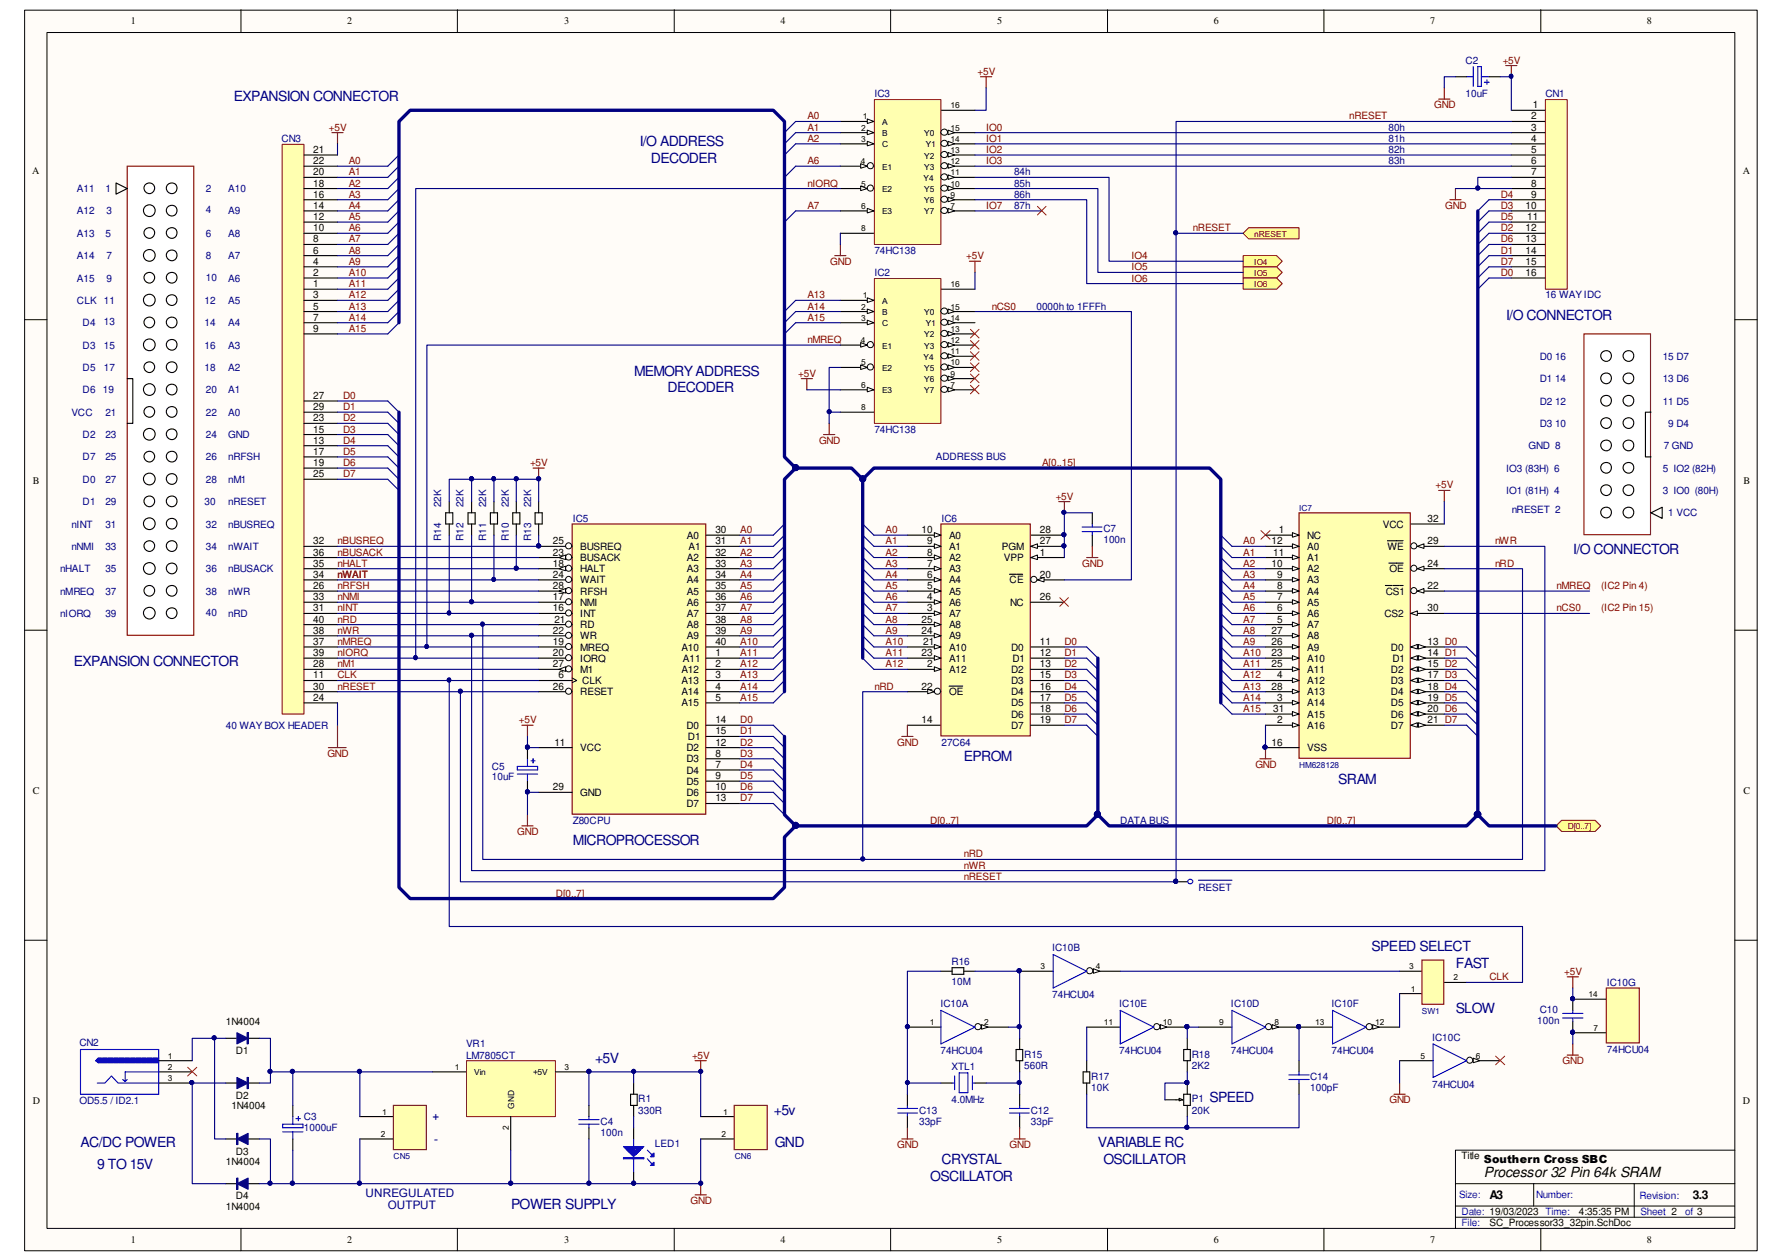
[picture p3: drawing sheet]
<svg xmlns="http://www.w3.org/2000/svg" width="297mm" height="210mm" viewBox="0 0 297 210" stroke-linecap="round" stroke-linejoin="round" font-family="sans-serif">
<defs><g id="words">
<g font-size="2.3" fill="#000080">
<text x="39" y="16.8">EXPANSION CONNECTOR</text>
<text x="106.6" y="24.4">I/O ADDRESS</text>
<text x="108.5" y="27.2">DECODER</text>
<text x="251.1" y="53.3">I/O CONNECTOR</text>
<text x="105.7" y="62.6">MEMORY ADDRESS</text>
<text x="111.3" y="65.4">DECODER</text>
<text x="262.3" y="92.4">I/O CONNECTOR</text>
<text x="12.3" y="111">EXPANSION CONNECTOR</text>
<text x="160.7" y="126.8">EPROM</text>
<text x="223.1" y="130.6">SRAM</text>
<text x="95.5" y="140.8">MICROPROCESSOR</text>
<text x="228.6" y="158.5">SPEED SELECT</text>
<text x="242.7" y="161.3">FAST</text>
<text x="242.7" y="168.7">SLOW</text>
<text x="99.2" y="177.1">+5V</text>
<text x="129" y="185.7">+5v</text>
<text x="201.6" y="183.6">SPEED</text>
<text x="13.4" y="191.1">AC/DC POWER</text>
<text x="129.2" y="191.1">GND</text>
<text x="183" y="191.1">VARIABLE RC</text>
<text x="16.2" y="194.8">9 TO 15V</text>
<text x="155.1" y="196.7">OSCILLATOR</text>
<text x="156.9" y="193.9">CRYSTAL</text>
<text x="183.9" y="193.9">OSCILLATOR</text>
<text x="85.2" y="201.3">POWER SUPPLY</text>
</g>
<text font-size="2.3" x="247.4" y="196.1">Processor 32 Pin 64k SRAM</text>
<g font-size="2">
<text x="248.3" y="199.7">A3</text>
<text x="282.1" y="199.7">3.3</text>
</g>
<g font-size="1.9" fill="#000080">
<text x="72.1" y="186.8">+</text>
<text x="72.3" y="190.3">-</text>
<text x="60.9" y="199.5">UNREGULATED</text>
<text x="64.6" y="201.3">OUTPUT</text>
</g>
<text font-size="1.8" x="247.4" y="193.8">Southern Cross SBC</text>
<g font-size="1.7">
<text x="21.8" y="4">1</text>
<text x="57.9" y="4">2</text>
<text x="94" y="4">3</text>
<text x="130.1" y="4">4</text>
<text x="166.2" y="4">5</text>
<text x="202.3" y="4">6</text>
<text x="238.4" y="4">7</text>
<text x="274.5" y="4">8</text>
<text x="255.2" y="19.9">2</text>
<text x="255.2" y="21.8">3</text>
<text x="255.2" y="23.6">4</text>
<text x="255.5" y="18">1</text>
<text x="5.4" y="29">A</text>
<text x="52.2" y="25.5">21</text>
<text x="52.2" y="29.2">20</text>
<text x="52.2" y="27.3">22</text>
<text x="255.2" y="25.5">5</text>
<text x="255.2" y="27.3">6</text>
<text x="255.2" y="29.2">7</text>
<text x="290.5" y="29">A</text>
<text x="52.2" y="31.1">18</text>
<text x="52.2" y="32.9">16</text>
<text x="52.2" y="34.8">14</text>
<text x="254.3" y="34.8">10</text>
<text x="255.2" y="31.1">8</text>
<text x="255.2" y="32.9">9</text>
<text x="52.2" y="36.7">12</text>
<text x="52.2" y="38.5">10</text>
<text x="52.2" y="40.4">8</text>
<text x="254.3" y="40.4">13</text>
<text x="254.3" y="38.5">12</text>
<text x="254.5" y="36.7">11</text>
<text x="52.2" y="42.2">6</text>
<text x="52.2" y="44.1">4</text>
<text x="52.2" y="46">2</text>
<text x="52.2" y="47.8">1</text>
<text x="254.3" y="46">16</text>
<text x="254.3" y="44.1">15</text>
<text x="254.3" y="42.2">14</text>
<text x="52.2" y="53.4">7</text>
<text x="52.2" y="51.6">5</text>
<text x="52.2" y="49.7">3</text>
<text x="52.2" y="55.3">9</text>
<text x="52.2" y="70.2">23</text>
<text x="52.2" y="66.5">27</text>
<text x="52.2" y="68.3">29</text>
<text x="52.2" y="77.6">19</text>
<text x="52.2" y="75.8">17</text>
<text x="52.2" y="72.1">15</text>
<text x="52.2" y="73.9">13</text>
<text x="5.5" y="80.6">B</text>
<text x="52.2" y="79.5">25</text>
<text x="290.6" y="80.6">B</text>
<text x="114.5" y="89.7">A0</text>
<text x="119.2" y="88.8">30</text>
<text x="153.6" y="88.8">10</text>
<text x="158.2" y="89.7">A0</text>
<text x="173.4" y="88.8">28</text>
<text x="213.1" y="88.8">1</text>
<text x="217.9" y="89.7">NC</text>
<text x="230.5" y="87.9">VCC</text>
<text x="238" y="87">32</text>
<text x="52.2" y="90.7">32</text>
<text x="52.2" y="94.4">35</text>
<text x="52.2" y="92.5">36</text>
<text x="92.2" y="92.5">23</text>
<text x="92.2" y="90.7">25</text>
<text x="92.2" y="94.4">18</text>
<text x="96.7" y="93.5">BUSACK</text>
<text x="96.7" y="91.6">BUSREQ</text>
<text x="96.7" y="95.3">HALT</text>
<text x="114.5" y="95.3">A3</text>
<text x="114.5" y="93.5">A2</text>
<text x="114.8" y="91.6">A1</text>
<text x="119.2" y="94.4">33</text>
<text x="119.2" y="92.5">32</text>
<text x="119.2" y="90.7">31</text>
<text x="154.6" y="90.7">9</text>
<text x="154.6" y="92.5">8</text>
<text x="154.6" y="94.4">7</text>
<text x="158.2" y="91.6">A1</text>
<text x="158.2" y="93.5">A2</text>
<text x="158.2" y="95.3">A3</text>
<text x="167" y="91.6">PGM</text>
<text x="167.3" y="93.5">VPP</text>
<text x="173.4" y="90.7">27</text>
<text x="173.4" y="92.5">1</text>
<text x="212" y="94.4">10</text>
<text x="212" y="90.7">12</text>
<text x="212.2" y="92.5">11</text>
<text x="217.9" y="93.5">A1</text>
<text x="217.9" y="95.3">A2</text>
<text x="217.9" y="91.6">A0</text>
<text x="231.3" y="91.6">WE</text>
<text x="231.6" y="95.3">OE</text>
<text x="238" y="94.4">24</text>
<text x="238" y="90.7">29</text>
<text x="52.2" y="98.1">26</text>
<text x="52.2" y="101.9">31</text>
<text x="52.2" y="100">33</text>
<text x="52.2" y="96.3">34</text>
<text x="92.2" y="100">17</text>
<text x="92.2" y="101.9">16</text>
<text x="92.2" y="96.3">24</text>
<text x="92.2" y="98.1">28</text>
<text x="96.7" y="100.9">NMI</text>
<text x="96.7" y="97.2">WAIT</text>
<text x="96.7" y="99.1">RFSH</text>
<text x="114.5" y="100.9">A6</text>
<text x="114.5" y="99.1">A5</text>
<text x="114.5" y="97.2">A4</text>
<text x="119.2" y="101.9">37</text>
<text x="119.2" y="100">36</text>
<text x="119.2" y="98.1">35</text>
<text x="119.2" y="96.3">34</text>
<text x="154.6" y="96.3">6</text>
<text x="154.6" y="98.1">5</text>
<text x="154.6" y="100">4</text>
<text x="154.6" y="101.9">3</text>
<text x="158.2" y="97.2">A4</text>
<text x="158.2" y="99.1">A5</text>
<text x="158.2" y="100.9">A6</text>
<text x="168.3" y="97.2">CE</text>
<text x="168.4" y="100.9">NC</text>
<text x="173.4" y="100">26</text>
<text x="173.4" y="96.3">20</text>
<text x="212.9" y="101.9">6</text>
<text x="212.9" y="100">7</text>
<text x="212.9" y="98.1">8</text>
<text x="212.9" y="96.3">9</text>
<text x="217.9" y="100.9">A5</text>
<text x="217.9" y="99.1">A4</text>
<text x="217.9" y="97.2">A3</text>
<text x="231" y="99.1">CS1</text>
<text x="238" y="98.1">22</text>
<text x="238" y="101.9">30</text>
<text x="52.2" y="107.4">37</text>
<text x="52.2" y="105.6">38</text>
<text x="52.2" y="103.7">40</text>
<text x="92.2" y="105.6">22</text>
<text x="92.2" y="107.4">19</text>
<text x="92.4" y="103.7">21</text>
<text x="96.7" y="102.8">INT</text>
<text x="96.7" y="106.5">WR</text>
<text x="96.7" y="104.6">RD</text>
<text x="114.5" y="106.5">A9</text>
<text x="114.5" y="104.6">A8</text>
<text x="114.5" y="102.8">A7</text>
<text x="119.2" y="107.4">40</text>
<text x="119.2" y="105.6">39</text>
<text x="119.2" y="103.7">38</text>
<text x="153.6" y="103.7">25</text>
<text x="153.6" y="105.6">24</text>
<text x="153.9" y="107.4">21</text>
<text x="158.2" y="102.8">A7</text>
<text x="158.2" y="104.6">A8</text>
<text x="158.2" y="106.5">A9</text>
<text x="173.4" y="107.4">11</text>
<text x="212" y="107.4">26</text>
<text x="212" y="105.6">27</text>
<text x="212.9" y="103.7">5</text>
<text x="217.9" y="106.5">A8</text>
<text x="217.9" y="104.6">A7</text>
<text x="217.9" y="102.8">A6</text>
<text x="230.8" y="102.8">CS2</text>
<text x="238" y="107.4">13 D0</text>
<text x="52.2" y="111.2">28</text>
<text x="52.2" y="113">11</text>
<text x="52.2" y="109.3">39</text>
<text x="92.2" y="109.3">20</text>
<text x="92.2" y="111.2">27</text>
<text x="93.1" y="113">6</text>
<text x="96.7" y="110.2">IORQ</text>
<text x="96.7" y="108.4">MREQ</text>
<text x="96.7" y="112.1">M1</text>
<text x="97.1" y="114">CLK</text>
<text x="113.6" y="114">A13</text>
<text x="113.6" y="112.1">A12</text>
<text x="113.6" y="108.4">A10</text>
<text x="113.8" y="110.2">A11</text>
<text x="119.2" y="113">3</text>
<text x="119.2" y="111.2">2</text>
<text x="119.2" y="109.3">1</text>
<text x="153.6" y="109.3">23</text>
<text x="154.6" y="111.2">2</text>
<text x="158.2" y="108.4">A10</text>
<text x="158.2" y="110.2">A11</text>
<text x="158.2" y="112.1">A12</text>
<text x="168.5" y="108.4">D0</text>
<text x="168.5" y="112.1">D2</text>
<text x="168.5" y="114">D3</text>
<text x="168.8" y="110.2">D1</text>
<text x="173.4" y="109.3">12</text>
<text x="173.4" y="111.2">13</text>
<text x="173.4" y="113">15</text>
<text x="212" y="109.3">23</text>
<text x="212" y="111.2">25</text>
<text x="212.9" y="113">4</text>
<text x="217.9" y="108.4">A9</text>
<text x="217.9" y="110.2">A10</text>
<text x="217.9" y="112.1">A11</text>
<text x="217.9" y="114">A12</text>
<text x="231.9" y="108.4">D0</text>
<text x="231.9" y="112.1">D2</text>
<text x="231.9" y="114">D3</text>
<text x="232.1" y="110.2">D1</text>
<text x="238" y="109.3">14 D1</text>
<text x="238" y="111.2">15 D2</text>
<text x="238" y="113">17 D3</text>
<text x="52.2" y="116.8">24</text>
<text x="52.2" y="114.9">30</text>
<text x="92.2" y="114.9">26</text>
<text x="96.7" y="115.8">RESET</text>
<text x="113.6" y="117.7">A15</text>
<text x="113.6" y="115.8">A14</text>
<text x="119.2" y="116.8">5</text>
<text x="119.2" y="114.9">4</text>
<text x="153.6" y="114.9">22</text>
<text x="158.2" y="115.8">OE</text>
<text x="168.5" y="115.8">D4</text>
<text x="168.5" y="117.7">D5</text>
<text x="168.5" y="119.5">D6</text>
<text x="173.4" y="114.9">16</text>
<text x="173.4" y="116.8">17</text>
<text x="173.4" y="118.6">18</text>
<text x="212" y="114.9">28</text>
<text x="212.2" y="118.6">31</text>
<text x="212.9" y="116.8">3</text>
<text x="217.9" y="117.7">A14</text>
<text x="217.9" y="115.8">A13</text>
<text x="217.9" y="119.5">A15</text>
<text x="231.9" y="115.8">D4</text>
<text x="231.9" y="117.7">D5</text>
<text x="231.9" y="119.5">D6</text>
<text x="238" y="114.9">18 D4</text>
<text x="238" y="116.8">19 D5</text>
<text x="238" y="118.6">20 D6</text>
<text x="92.4" y="124.2">11</text>
<text x="96.7" y="125.1">VCC</text>
<text x="114.4" y="125.1">D2</text>
<text x="114.4" y="121.4">D0</text>
<text x="114.7" y="123.3">D1</text>
<text x="119.2" y="124.2">12</text>
<text x="119.2" y="122.3">15</text>
<text x="119.2" y="120.5">14</text>
<text x="153.6" y="120.5">14</text>
<text x="168.5" y="121.4">D7</text>
<text x="173.4" y="120.5">19</text>
<text x="212" y="124.2">16</text>
<text x="212.9" y="120.5">2</text>
<text x="217.9" y="121.4">A16</text>
<text x="217.9" y="125.1">VSS</text>
<text x="231.9" y="121.4">D7</text>
<text x="238" y="120.5">21 D7</text>
<text x="92.2" y="131.7">29</text>
<text x="114.4" y="130.7">D5</text>
<text x="114.4" y="128.9">D4</text>
<text x="114.4" y="127">D3</text>
<text x="119.2" y="131.7">10</text>
<text x="119.2" y="129.8">9</text>
<text x="119.2" y="127.9">7</text>
<text x="119.2" y="126.1">8</text>
<text x="5.5" y="132.2">C</text>
<text x="96.7" y="132.6">GND</text>
<text x="114.4" y="134.5">D7</text>
<text x="114.4" y="132.6">D6</text>
<text x="119.2" y="133.5">13</text>
<text x="290.6" y="132.2">C</text>
<text x="37.6" y="170.8">1N4004</text>
<text x="39.3" y="175.6">D1</text>
<text x="5.5" y="184">D</text>
<text x="38.6" y="184.7">1N4004</text>
<text x="39.3" y="183">D2</text>
<text x="290.5" y="184">D</text>
<text x="37.6" y="194.1">1N4004</text>
<text x="39.3" y="192.4">D3</text>
<text x="243.6" y="193.1">Title</text>
<text x="37.6" y="201.5">1N4004</text>
<text x="39.3" y="199.8">D4</text>
<text x="263.2" y="202.4">4:35:35 PM</text>
<text x="21.8" y="207">1</text>
<text x="57.9" y="207">2</text>
<text x="94" y="207">3</text>
<text x="130.1" y="207">4</text>
<text x="166.2" y="207">5</text>
<text x="202.3" y="207">6</text>
<text x="238.4" y="207">7</text>
<text x="248.3" y="204.3">SC_Processor33_32pin.SchDoc</text>
<text x="274.5" y="207">8</text>
</g>
<g font-size="1.7" fill="#000080">
<text x="244.3" y="10.6">C2</text>
<text x="145.8" y="16.2">IC3</text>
<text x="244.3" y="16.2">10uF</text>
<text x="257.6" y="16.2">CN1</text>
<text x="46.9" y="23.6">CN3</text>
<text x="231.4" y="21.8">80h</text>
<text x="231.4" y="23.6">81h</text>
<text x="169" y="29.2">84h</text>
<text x="231.4" y="25.5">82h</text>
<text x="231.4" y="27.3">83h</text>
<text x="12.8" y="32">A11</text>
<text x="12.8" y="35.7">A12</text>
<text x="17.6" y="32">1</text>
<text x="17.7" y="35.7">3</text>
<text x="34.3" y="32">2</text>
<text x="34.3" y="35.6">4</text>
<text x="38.1" y="35.7">A9</text>
<text x="38.1" y="32">A10</text>
<text x="169" y="34.8">87h</text>
<text x="169" y="31.1">85h</text>
<text x="169" y="32.9">86h</text>
<text x="12.8" y="39.5">A13</text>
<text x="17.6" y="39.5">5</text>
<text x="34.3" y="39.5">6</text>
<text x="38.1" y="39.5">A8</text>
<text x="12.8" y="43.2">A14</text>
<text x="12.8" y="46.9">A15</text>
<text x="17.7" y="43.2">7</text>
<text x="17.7" y="46.9">9</text>
<text x="34.3" y="43.2">8</text>
<text x="34.3" y="46.7">10</text>
<text x="38.1" y="46.9">A6</text>
<text x="38.1" y="43.2">A7</text>
<text x="145.8" y="42.2">74HC138</text>
<text x="145.8" y="46">IC2</text>
<text x="12.8" y="50.6">CLK</text>
<text x="17.3" y="50.6">11</text>
<text x="34.1" y="50.6">12</text>
<text x="38.1" y="50.6">A5</text>
<text x="172.8" y="51.6">0000h to 1FFFh</text>
<text x="257.6" y="49.7">16 WAY IDC</text>
<text x="13.8" y="54.4">D4</text>
<text x="13.8" y="58.1">D3</text>
<text x="17.3" y="58.1">15</text>
<text x="17.3" y="54.2">13</text>
<text x="34.1" y="58.1">16</text>
<text x="34.1" y="54.4">14</text>
<text x="38.1" y="58.1">A3</text>
<text x="38.1" y="54.4">A4</text>
<text x="256.7" y="59.9">D0</text>
<text x="259.2" y="59.9">16</text>
<text x="277.2" y="59.9">15 D7</text>
<text x="13.8" y="61.8">D5</text>
<text x="13.8" y="65.5">D6</text>
<text x="17.1" y="65.5">19</text>
<text x="17.3" y="61.8">17</text>
<text x="34.1" y="61.8">18</text>
<text x="34.3" y="65.5">20</text>
<text x="38.1" y="65.5">A1</text>
<text x="38.1" y="61.8">A2</text>
<text x="256.7" y="63.7">D1</text>
<text x="259.2" y="63.7">14</text>
<text x="277.2" y="63.7">13 D6</text>
<text x="11.9" y="69.3">VCC</text>
<text x="17.6" y="69.3">21</text>
<text x="34.3" y="69.3">22</text>
<text x="38.1" y="69.3">A0</text>
<text x="256.7" y="67.4">D2</text>
<text x="256.7" y="71.1">D3</text>
<text x="259.2" y="67.4">12</text>
<text x="259.2" y="71.1">10</text>
<text x="277.2" y="67.4">11 D5</text>
<text x="278.1" y="71.1">9 D4</text>
<text x="13.8" y="73">D2</text>
<text x="13.8" y="76.7">D7</text>
<text x="17.6" y="76.7">25</text>
<text x="17.6" y="73">23</text>
<text x="34.3" y="76.7">26</text>
<text x="34.3" y="73">24</text>
<text x="38.1" y="76.7">nRFSH</text>
<text x="38.1" y="73">GND</text>
<text x="145.8" y="72.1">74HC138</text>
<text x="156" y="76.7">ADDRESS BUS</text>
<text x="254.8" y="74.8">GND 8</text>
<text x="277.3" y="74.8">7 GND</text>
<text x="13.8" y="80.4">D0</text>
<text x="17.6" y="80.4">27</text>
<text x="34.3" y="80.4">28</text>
<text x="38.1" y="80.4">nM1</text>
<text x="251.1" y="78.6">IO3 (83H) 6</text>
<text x="251.1" y="82.3">IO1 (81H) 4</text>
<text x="277.2" y="78.6">5 IO2 (82H)</text>
<text x="277.2" y="82.3">3 IO0 (80H)</text>
<text x="11.9" y="87.9">nINT</text>
<text x="13.8" y="84.2">D1</text>
<text x="17.6" y="87.9">31</text>
<text x="17.6" y="84.2">29</text>
<text x="34.1" y="84.2">30</text>
<text x="34.3" y="87.9">32</text>
<text x="38.1" y="87.9">nBUSREQ</text>
<text x="38.1" y="84.2">nRESET</text>
<text x="73.5" y="84.5" transform="rotate(-90 73.5 84.5)">22K</text>
<text x="77.3" y="84.5" transform="rotate(-90 77.3 84.5)">22K</text>
<text x="81.1" y="84.5" transform="rotate(-90 81.1 84.5)">22K</text>
<text x="84.8" y="84.5" transform="rotate(-90 84.8 84.5)">22K</text>
<text x="88.5" y="84.5" transform="rotate(-90 88.5 84.5)">22K</text>
<text x="95.5" y="87">IC5</text>
<text x="156.9" y="87">IC6</text>
<text x="183.9" y="88.6">C7</text>
<text x="252" y="85.5">nRESET 2</text>
<text x="278.1" y="86">1 VCC</text>
<text x="10" y="95.3">nHALT</text>
<text x="11.9" y="91.6">nNMI</text>
<text x="17.6" y="95.3">35</text>
<text x="17.6" y="91.6">33</text>
<text x="34.3" y="95.3">36</text>
<text x="34.3" y="91.6">34</text>
<text x="38.1" y="95.3">nBUSACK</text>
<text x="38.1" y="91.6">nWAIT</text>
<text x="73.5" y="90.1" transform="rotate(-90 73.5 90.1)">R14</text>
<text x="77.3" y="90.1" transform="rotate(-90 77.3 90.1)">R12</text>
<text x="81.1" y="90.1" transform="rotate(-90 81.1 90.1)">R11</text>
<text x="84.8" y="90.1" transform="rotate(-90 84.8 90.1)">R10</text>
<text x="88.5" y="90.1" transform="rotate(-90 88.5 90.1)">R13</text>
<text x="183.9" y="90.5">100n</text>
<text x="10" y="99.1">nMREQ</text>
<text x="17.6" y="99.1">37</text>
<text x="34.3" y="99.1">38</text>
<text x="38.1" y="99.1">nWR</text>
<text x="10" y="102.8">nIORQ</text>
<text x="17.6" y="102.8">39</text>
<text x="34.3" y="102.6">40</text>
<text x="38.1" y="102.8">nRD</text>
<text x="37.6" y="121.4">40 WAY BOX HEADER</text>
<text x="156.9" y="124.2">27C64</text>
<text x="82" y="128.4">C5</text>
<text x="82" y="130">10uF</text>
<text x="95.5" y="137.2">Z80CPU</text>
<text x="186.7" y="137.2">DATA BUS</text>
<text x="199.8" y="148.4">RESET</text>
<text x="158.6" y="160.7">R16</text>
<text x="175.4" y="158.5">IC10B</text>
<text x="156.8" y="167.8">IC10A</text>
<text x="158.6" y="164.1">10M</text>
<text x="175.4" y="166.3">74HCU04</text>
<text x="186.6" y="167.8">IC10E</text>
<text x="205.2" y="167.8">IC10D</text>
<text x="222" y="167.8">IC10F</text>
<text x="267.8" y="164.3">IC10G</text>
<text x="238.7" y="173.4">IC10C</text>
<text x="256.2" y="170.6">100n</text>
<text x="256.7" y="168.7">C10</text>
<text x="13.2" y="174.3">CN2</text>
<text x="77.7" y="174.5">VR1</text>
<text x="77.7" y="176.4">LM7805CT</text>
<text x="156.8" y="175.6">74HCU04</text>
<text x="158.6" y="178.2">XTL1</text>
<text x="170.7" y="176.2">R15</text>
<text x="170.7" y="178.1">560R</text>
<text x="181.9" y="179.9">R17</text>
<text x="186.6" y="175.6">74HCU04</text>
<text x="198.7" y="176.2">R18</text>
<text x="198.7" y="178.1">2K2</text>
<text x="205.2" y="175.6">74HCU04</text>
<text x="218.4" y="179.9">C14</text>
<text x="222" y="175.6">74HCU04</text>
<text x="267.8" y="175.4">74HCU04</text>
<text x="13.2" y="184">OD5.5 / ID2.1</text>
<text x="106.4" y="183.6">R1</text>
<text x="106.4" y="185.5">330R</text>
<text x="153.2" y="185.5">C13</text>
<text x="158.6" y="183.8">4.0MHz</text>
<text x="171.8" y="185.5">C12</text>
<text x="181.9" y="181.8">10K</text>
<text x="198.7" y="183.6">P1</text>
<text x="198.7" y="185.5">20K</text>
<text x="218.4" y="181.8">100pF</text>
<text x="238.7" y="181.2">74HCU04</text>
<text x="50.7" y="186.6">C3</text>
<text x="50.7" y="188.5">1000uF</text>
<text x="100.1" y="187.4">C4</text>
<text x="100.1" y="189.2">100n</text>
<text x="109.2" y="191.1">LED1</text>
<text x="153.2" y="187.4">33pF</text>
<text x="171.8" y="187.4">33pF</text>
</g>
<g font-size="1.7" fill="#800000">
<text x="250.5" y="10.6">+5V</text>
<text x="162.9" y="12.4">+5V</text>
<text x="54.8" y="21.8">+5V</text>
<text x="134.6" y="19.9">A0</text>
<text x="134.6" y="21.8">A1</text>
<text x="134.6" y="23.6">A2</text>
<text x="164.4" y="21.8">IO0</text>
<text x="164.4" y="23.6">IO1</text>
<text x="224.9" y="19.9">nRESET</text>
<text x="239.1" y="18">GND</text>
<text x="58.1" y="27.3">A0</text>
<text x="58.1" y="29.2">A1</text>
<text x="134.6" y="27.3">A6</text>
<text x="164.4" y="25.5">IO2</text>
<text x="164.4" y="27.3">IO3</text>
<text x="58.1" y="31.1">A2</text>
<text x="58.1" y="32.9">A3</text>
<text x="58.1" y="34.8">A4</text>
<text x="134.6" y="34.8">A7</text>
<text x="134.6" y="31.1">nIORQ</text>
<text x="164.4" y="34.8">IO7</text>
<text x="240.9" y="34.8">GND</text>
<text x="250.1" y="34.8">D3</text>
<text x="250.1" y="32.9">D4</text>
<text x="58.1" y="36.7">A5</text>
<text x="58.1" y="38.5">A6</text>
<text x="58.1" y="40.4">A7</text>
<text x="198.8" y="38.5">nRESET</text>
<text x="250.1" y="38.5">D2</text>
<text x="250.1" y="36.7">D5</text>
<text x="250.1" y="40.4">D6</text>
<text x="58.1" y="42.2">A8</text>
<text x="58.1" y="44.1">A9</text>
<text x="58.1" y="46">A10</text>
<text x="58.1" y="47.8">A11</text>
<text x="138.4" y="44.1">GND</text>
<text x="161.1" y="43.2">+5V</text>
<text x="188.6" y="43.2">IO4</text>
<text x="188.6" y="45">IO5</text>
<text x="188.6" y="46.9">IO6</text>
<text x="250.1" y="46">D0</text>
<text x="250.1" y="42.2">D1</text>
<text x="250.1" y="44.1">D7</text>
<text x="58.1" y="49.7">A12</text>
<text x="58.1" y="51.6">A13</text>
<text x="58.1" y="53.4">A14</text>
<text x="134.6" y="49.7">A13</text>
<text x="134.6" y="51.6">A14</text>
<text x="134.6" y="53.4">A15</text>
<text x="165.3" y="51.6">nCS0</text>
<text x="58.1" y="55.3">A15</text>
<text x="134.6" y="57.2">nMREQ</text>
<text x="133.1" y="62.7">+5V</text>
<text x="57.2" y="66.5">D0</text>
<text x="57.2" y="68.3">D1</text>
<text x="57.2" y="70.2">D2</text>
<text x="57.2" y="72.1">D3</text>
<text x="57.2" y="73.9">D4</text>
<text x="57.2" y="75.8">D5</text>
<text x="57.2" y="77.6">D6</text>
<text x="88.3" y="77.6">+5V</text>
<text x="136.5" y="73.9">GND</text>
<text x="173.7" y="77.6">A[0..15]</text>
<text x="57.2" y="79.5">D7</text>
<text x="176" y="83.2">+5V</text>
<text x="239.3" y="81.4">+5V</text>
<text x="123.4" y="88.8">A0</text>
<text x="147.6" y="88.8">A0</text>
<text x="56.3" y="90.7">nBUSREQ</text>
<text x="56.3" y="94.4">nHALT</text>
<text x="56.3" y="92.5">nBUSACK</text>
<text x="123.4" y="90.7">A1</text>
<text x="123.4" y="92.5">A2</text>
<text x="123.4" y="94.4">A3</text>
<text x="147.6" y="90.7">A1</text>
<text x="147.6" y="92.5">A2</text>
<text x="147.6" y="94.4">A3</text>
<text x="180.4" y="94.4">GND</text>
<text x="207.2" y="90.7">A0</text>
<text x="207.2" y="92.5">A1</text>
<text x="207.2" y="94.4">A2</text>
<text x="249.2" y="90.7">nWR</text>
<text x="249.2" y="94.4">nRD</text>
<text x="56.3" y="98.1">nRFSH</text>
<text x="56.3" y="101.9">nINT</text>
<text x="56.3" y="100">nNMI</text>
<text x="56.3" y="96.3">nWAIT</text>
<text x="123.4" y="96.3">A4</text>
<text x="123.4" y="98.1">A5</text>
<text x="123.4" y="100">A6</text>
<text x="123.4" y="101.9">A7</text>
<text x="147.6" y="96.3">A4</text>
<text x="147.6" y="98.1">A5</text>
<text x="147.6" y="100">A6</text>
<text x="147.6" y="101.9">A7</text>
<text x="207.2" y="96.3">A3</text>
<text x="207.2" y="98.1">A4</text>
<text x="207.2" y="100">A5</text>
<text x="207.2" y="101.9">A6</text>
<text x="259.5" y="98.1">nMREQ</text>
<text x="259.5" y="101.9">nCS0</text>
<text x="266.9" y="98.1">(IC2 Pin 4)</text>
<text x="266.9" y="101.9">(IC2 Pin 15)</text>
<text x="56.3" y="107.4">nMREQ</text>
<text x="56.3" y="105.6">nWR</text>
<text x="56.3" y="103.7">nRD</text>
<text x="123.4" y="103.7">A8</text>
<text x="123.4" y="105.6">A9</text>
<text x="123.4" y="107.4">A10</text>
<text x="147.6" y="103.7">A8</text>
<text x="147.6" y="105.6">A9</text>
<text x="147.6" y="107.4">A10</text>
<text x="177.4" y="107.4">D0</text>
<text x="207.2" y="103.7">A7</text>
<text x="207.2" y="105.6">A8</text>
<text x="207.2" y="107.4">A9</text>
<text x="56.3" y="113">CLK</text>
<text x="56.3" y="111.2">nM1</text>
<text x="56.3" y="109.3">nIORQ</text>
<text x="123.4" y="109.3">A11</text>
<text x="123.4" y="111.2">A12</text>
<text x="123.4" y="113">A13</text>
<text x="147.6" y="109.3">A11</text>
<text x="147.6" y="111.2">A12</text>
<text x="177.4" y="109.3">D1</text>
<text x="177.4" y="111.2">D2</text>
<text x="177.4" y="113">D3</text>
<text x="207.2" y="109.3">A10</text>
<text x="207.2" y="111.2">A11</text>
<text x="207.2" y="113">A12</text>
<text x="56.3" y="114.9">nRESET</text>
<text x="123.4" y="114.9">A14</text>
<text x="123.4" y="116.8">A15</text>
<text x="145.8" y="114.9">nRD</text>
<text x="177.4" y="114.9">D4</text>
<text x="177.4" y="116.8">D5</text>
<text x="177.4" y="118.6">D6</text>
<text x="207.2" y="114.9">A13</text>
<text x="207.2" y="116.8">A14</text>
<text x="207.2" y="118.6">A15</text>
<text x="86.5" y="120.5">+5V</text>
<text x="123.4" y="120.5">D0</text>
<text x="123.4" y="122.3">D1</text>
<text x="123.4" y="124.2">D2</text>
<text x="149.6" y="124.2">GND</text>
<text x="177.4" y="120.5">D7</text>
<text x="54.6" y="126.1">GND</text>
<text x="123.4" y="126.1">D3</text>
<text x="123.4" y="127.9">D4</text>
<text x="123.4" y="129.8">D5</text>
<text x="123.4" y="131.7">D6</text>
<text x="209.3" y="127.9">GND</text>
<text x="123.4" y="133.5">D7</text>
<text x="155.1" y="137.2">D[0..7]</text>
<text x="221.2" y="137.2">D[0..7]</text>
<text x="86.2" y="139.1">GND</text>
<text x="160.7" y="142.8">nRD</text>
<text x="92.7" y="149.4">D[0..7]</text>
<text x="160.7" y="144.7">nWR</text>
<text x="160.7" y="146.6">nRESET</text>
<text x="248.3" y="163.3">CLK</text>
<text x="260.7" y="162.4">+5V</text>
<text x="115.4" y="176.4">+5V</text>
<text x="260.5" y="177.3">GND</text>
<text x="231.6" y="183.8">GND</text>
<text x="149.6" y="191.3">GND</text>
<text x="168.3" y="191.3">GND</text>
<text x="115.1" y="200.6">GND</text>
</g>
<g font-size="1.7" fill="#00f">
<text x="243.2" y="199.6">Size:</text>
<text x="243.6" y="202.4">Date: 19/03/2023 Time:</text>
<text x="256.1" y="199.6">Number:</text>
<text x="273.3" y="199.8">Revision:</text>
<text x="273.4" y="202.4">Sheet 2</text>
<text x="280.9" y="202.4">of 3</text>
<text x="243.6" y="204.3">File:</text>
</g>
<g font-size="1.4">
<text x="143.5" y="21.8">2</text>
<text x="143.5" y="23.6">3</text>
<text x="143.8" y="19.9">1</text>
<text x="147" y="20.8">A</text>
<text x="147" y="22.7">B</text>
<text x="154" y="22.7">Y0</text>
<text x="158.5" y="21.8">1</text>
<text x="158.5" y="23.6">1</text>
<text x="158.5" y="18">1</text>
<text x="159.2" y="21.8">5</text>
<text x="159.2" y="23.6">4</text>
<text x="159.2" y="18">6</text>
<text x="143.5" y="27.3">4</text>
<text x="147" y="24.6">C</text>
<text x="147" y="28.3">E1</text>
<text x="154" y="26.4">Y2</text>
<text x="154" y="28.3">Y3</text>
<text x="154.3" y="24.6">Y1</text>
<text x="158.5" y="25.5">1</text>
<text x="158.5" y="27.3">1</text>
<text x="158.5" y="29.2">1</text>
<text x="159.2" y="25.5">3</text>
<text x="159.2" y="27.3">2</text>
<text x="159.2" y="29.2">1</text>
<text x="143.5" y="31.1">5</text>
<text x="143.5" y="34.8">6</text>
<text x="147" y="32">E2</text>
<text x="147" y="35.7">E3</text>
<text x="154" y="30.1">Y4</text>
<text x="154" y="32">Y5</text>
<text x="154" y="33.9">Y6</text>
<text x="154" y="35.7">Y7</text>
<text x="158.5" y="31.1">1</text>
<text x="158.5" y="32.9">9</text>
<text x="158.5" y="34.8">7</text>
<text x="159.2" y="31.1">0</text>
<text x="143.5" y="38.5">8</text>
<text x="158.5" y="47.8">1</text>
<text x="159.2" y="47.8">6</text>
<text x="143.5" y="51.6">2</text>
<text x="143.5" y="53.4">3</text>
<text x="143.8" y="49.7">1</text>
<text x="147" y="50.6">A</text>
<text x="147" y="52.5">B</text>
<text x="154" y="52.5">Y0</text>
<text x="158.5" y="51.6">1</text>
<text x="158.5" y="53.4">1</text>
<text x="159.2" y="51.6">5</text>
<text x="159.2" y="53.4">4</text>
<text x="143.5" y="57.2">4</text>
<text x="147" y="54.4">C</text>
<text x="147" y="58.1">E1</text>
<text x="154" y="59.9">Y4</text>
<text x="154" y="56.2">Y2</text>
<text x="154" y="58.1">Y3</text>
<text x="154.3" y="54.4">Y1</text>
<text x="158.5" y="55.3">1</text>
<text x="158.5" y="57.2">1</text>
<text x="158.5" y="59">1</text>
<text x="159.2" y="55.3">3</text>
<text x="159.2" y="57.2">2</text>
<text x="159.2" y="59">1</text>
<text x="143.5" y="60.9">5</text>
<text x="143.5" y="64.6">6</text>
<text x="147" y="61.8">E2</text>
<text x="147" y="65.5">E3</text>
<text x="154" y="61.8">Y5</text>
<text x="154" y="63.7">Y6</text>
<text x="154" y="65.5">Y7</text>
<text x="158.5" y="60.9">1</text>
<text x="158.5" y="62.7">9</text>
<text x="158.5" y="64.6">7</text>
<text x="159.2" y="60.9">0</text>
<text x="143.5" y="68.3">8</text>
<text x="173.4" y="161.5">3</text>
<text x="182.7" y="161.5">4</text>
<text x="234.9" y="161.5">3</text>
<text x="235.2" y="165.2">1</text>
<text x="242.3" y="163.3">2</text>
<text x="264.8" y="166.1">1</text>
<text x="265.6" y="166.1">4</text>
<text x="155" y="170.8">1</text>
<text x="164" y="170.8">2</text>
<text x="184" y="170.8">1</text>
<text x="184.8" y="170.8">1</text>
<text x="193.8" y="170.8">1</text>
<text x="194.6" y="170.8">0</text>
<text x="203.2" y="170.8">9</text>
<text x="212.5" y="170.8">8</text>
<text x="219.2" y="170.8">1</text>
<text x="220" y="170.8">3</text>
<text x="229.2" y="170.8">1</text>
<text x="230" y="170.8">2</text>
<text x="265.6" y="171.7">7</text>
<text x="28" y="178.2">2</text>
<text x="28" y="176.4">1</text>
<text x="75.8" y="178.2">1</text>
<text x="79" y="179.2">Vi</text>
<text x="80.2" y="179.2">n</text>
<text x="88.9" y="179.2">+V</text>
<text x="89.6" y="179.2">5</text>
<text x="94.1" y="178.2">3</text>
<text x="236.8" y="176.4">5</text>
<text x="246" y="176.4">6</text>
<text x="28" y="180.1">3</text>
<text x="63.7" y="185.7">1</text>
<text x="85.7" y="184.7" transform="rotate(-90 85.7 184.7)">GD</text>
<text x="85.7" y="183.6" transform="rotate(-90 85.7 183.6)">N</text>
<text x="120.5" y="185.7">1</text>
<text x="63.5" y="189.4">2</text>
<text x="84.8" y="188.2" transform="rotate(-90 84.8 188.2)">2</text>
<text x="120.3" y="189.4">2</text>
</g>
<g font-size="1.4" fill="#800000">
<text x="209.1" y="39.5">n</text>
<text x="209.8" y="39.5">RESET</text>
<text x="209.1" y="44.1">I4</text>
<text x="209.1" y="46">I5</text>
<text x="209.1" y="47.8">I6</text>
<text x="209.5" y="44.1">O</text>
<text x="209.5" y="46">O</text>
<text x="209.5" y="47.8">O</text>
<text x="261.3" y="138.2">D[.]</text>
<text x="262.7" y="138.2">0.</text>
<text x="264.1" y="138.2">7</text>
</g>
<g font-size="1.4" fill="#000080">
<text x="216.5" y="85.1">I7</text>
<text x="217" y="85.1">C</text>
<text x="216.5" y="127.9">HM682</text>
<text x="219.4" y="127.9">218</text>
<text x="237" y="168.9">SW1</text>
<text x="65.6" y="193.1">CN5</text>
<text x="122.5" y="193.1">CN6</text>
</g>
</g></defs>
<path d="M4.2 1.8h288.7v206.6h-288.7z" fill="#fffcf8"/>
<path d="M4.1 1.7h288.8v206.7h-288.8z" fill="none" stroke="#000" stroke-width=".17"/>
<path d="M7.9 5.5h281.3v199.1h-281.3z" fill="#fffcf8"/>
<g fill="none" stroke="#000" stroke-width=".17">
<path d="M7.8 5.4h281.4v199.2h-281.4zM40.2 1.6v3.7M76.2 1.6v3.7M112.4 1.6v3.7M148.5 1.6v3.7M184.6 1.6v3.7M220.7 1.6v3.7M256.8 1.6v3.7M4.1 53.3h3.7M289.2 53.3h3.7M4.1 105h3.7M289.2 105h3.7"/>
<path d="M4.1 156.6h3.7M289.2 156.6h3.7M242.6 197.2h46.6M255.6 197.2v3.7M272.4 197.2v5.6M289.2 191.6h-46.6v11.2M40.2 204.6v3.8M76.2 204.6v3.8M112.4 204.6v3.8M148.5 204.6v3.8M184.6 204.6v3.8M220.7 204.6v3.8"/>
<path d="M242.6 202.8h46.6M242.6 200.9h46.6M242.6 202.8v1.8M256.8 204.6v3.8"/>
</g>
<path d="M244.5 12.8h1.1M245.6 11.1v3.3M246.3 11.1h.6v3.3h-.6zM246.9 12.8h1.3M247.4 13.7h.8M247.9 13.3v.8M86.2 127.7h3.4v.6h-3.4zM86.2 128.9h3.4M87.9 126.4v1.3M87.9 128.9v1.2M88.5 126.7h.7M88.9 126.4v.7" fill="none" stroke="#00f" stroke-width=".19"/>
<path d="M242.6 12.8h1.9M248.2 12.8h1.9M87.9 124.5v1.9" fill="none" stroke="#000" stroke-width=".19"/>
<circle cx="87.9" cy="124.5" r=".35" fill="#000080"/>
<circle cx="87.9" cy="124.5" r=".35" fill="none" stroke="#000080" stroke-width=".17"/>
<path d="M87.9 130.1v1.9" fill="none" stroke="#000" stroke-width=".19"/>
<circle cx="87.9" cy="131.9" r=".35" fill="#000080"/>
<circle cx="87.9" cy="131.9" r=".35" fill="none" stroke="#000080" stroke-width=".17"/>
<circle cx="87.9" cy="124.5" r=".35" fill="#000080"/>
<circle cx="87.9" cy="124.5" r=".35" fill="none" stroke="#000080" stroke-width=".17"/>
<circle cx="87.9" cy="131.9" r=".35" fill="#000080"/>
<circle cx="87.9" cy="131.9" r=".35" fill="none" stroke="#000080" stroke-width=".17"/>
<path d="M251 10.9h1.9M251.9 10.9v1.9M55.3 22.1h1.9M56.3 22.1v1.9M241.7 33.3h1.8M242.6 31.4v1.9" fill="none" stroke="#800000" stroke-width=".19"/>
<circle cx="251.9" cy="12.7" r=".32" fill="#000080"/>
<circle cx="251.9" cy="12.7" r=".32" fill="none" stroke="#000080" stroke-width=".17"/>
<path d="M257.7 16.7h3.5v31.5h-3.5z" fill="#ffffb0"/>
<path d="M257.6 16.6h3.6v31.6h-3.6z" fill="none" stroke="#800000" stroke-width=".17"/>
<g fill="none" stroke="#000" stroke-width=".19">
<path d="M156.8 18.4h5.7M251.9 18.4h5.6M140.1 38.9h5.6M251.9 20.2h5.6M251.9 22.1h5.6M251.9 24h5.6M251.9 25.8h5.6M251.9 38.9h5.6M251.9 27.7h5.6M251.9 37h5.6M251.9 29.5h5.6M251.9 35.1h5.6"/>
<path d="M251.9 31.4h5.6M251.9 33.3h5.6M251.9 46.3h5.6M251.9 44.4h5.6M251.9 42.6h5.6M251.9 40.7h5.6"/>
</g>
<path d="M145.8 16.7h11v24h-11z" fill="#ffffb0"/>
<path d="M145.8 16.6h11v24.1h-11z" fill="none" stroke="#800000" stroke-width=".17"/>
<path d="M140.1 20.2h5.6" fill="none" stroke="#000" stroke-width=".19"/>
<path d="M144.6 19.8l1.1 .4-1.1 .4z" fill="#fffcf8"/>
<path d="M144.6 19.8l1.1 .4-1.1 .4z" fill="none" stroke="#000" stroke-width=".17"/>
<path d="M140.1 22.1h5.6" fill="none" stroke="#000" stroke-width=".19"/>
<path d="M144.6 21.7l1.1 .4-1.1 .3z" fill="#fffcf8"/>
<path d="M144.6 21.7l1.1 .4-1.1 .3z" fill="none" stroke="#000" stroke-width=".17"/>
<path d="M140.1 24h5.6" fill="none" stroke="#000" stroke-width=".19"/>
<path d="M144.6 23.5l1.1 .5-1.1 .3z" fill="#fffcf8"/>
<path d="M144.6 23.5l1.1 .5-1.1 .3z" fill="none" stroke="#000" stroke-width=".17"/>
<path d="M140.1 27.7h5.6" fill="none" stroke="#000" stroke-width=".19"/>
<circle cx="145.1" cy="27.6" r=".51" fill="#fffcf8"/>
<circle cx="145.1" cy="27.6" r=".51" fill="none" stroke="#000" stroke-width=".17"/>
<path d="M143.5 27.3l1.1 .4-1.1 .3z" fill="#fffcf8"/>
<path d="M143.5 27.3l1.1 .4-1.1 .3z" fill="none" stroke="#000" stroke-width=".17"/>
<path d="M140.1 31.4h5.6" fill="none" stroke="#000" stroke-width=".19"/>
<circle cx="145.1" cy="31.3" r=".51" fill="#fffcf8"/>
<circle cx="145.1" cy="31.3" r=".51" fill="none" stroke="#000" stroke-width=".17"/>
<path d="M143.5 31l1.1 .4-1.1 .3z" fill="#fffcf8"/>
<path d="M143.5 31l1.1 .4-1.1 .3z" fill="none" stroke="#000" stroke-width=".17"/>
<path d="M140.1 35.1h5.6" fill="none" stroke="#000" stroke-width=".19"/>
<path d="M144.6 34.7l1.1 .4-1.1 .4z" fill="#fffcf8"/>
<path d="M144.6 34.7l1.1 .4-1.1 .4z" fill="none" stroke="#000" stroke-width=".17"/>
<path d="M156.8 22.1h5.7" fill="none" stroke="#000" stroke-width=".19"/>
<circle cx="157.4" cy="22" r=".53" fill="#fffcf8"/>
<circle cx="157.4" cy="22" r=".53" fill="none" stroke="#000" stroke-width=".17"/>
<path d="M158 21.7l1.1 .4-1.1 .3z" fill="#fffcf8"/>
<path d="M158 21.7l1.1 .4-1.1 .3z" fill="none" stroke="#000" stroke-width=".17"/>
<path d="M156.8 24h5.7" fill="none" stroke="#000" stroke-width=".19"/>
<circle cx="157.4" cy="23.9" r=".53" fill="#fffcf8"/>
<circle cx="157.4" cy="23.9" r=".53" fill="none" stroke="#000" stroke-width=".17"/>
<path d="M158 23.5l1.1 .5-1.1 .3z" fill="#fffcf8"/>
<path d="M158 23.5l1.1 .5-1.1 .3z" fill="none" stroke="#000" stroke-width=".17"/>
<path d="M156.8 25.8h5.7" fill="none" stroke="#000" stroke-width=".19"/>
<circle cx="157.4" cy="25.7" r=".53" fill="#fffcf8"/>
<circle cx="157.4" cy="25.7" r=".53" fill="none" stroke="#000" stroke-width=".17"/>
<path d="M158 25.4l1.1 .4-1.1 .4z" fill="#fffcf8"/>
<path d="M158 25.4l1.1 .4-1.1 .4z" fill="none" stroke="#000" stroke-width=".17"/>
<path d="M156.8 27.7h5.7" fill="none" stroke="#000" stroke-width=".19"/>
<circle cx="157.4" cy="27.6" r=".53" fill="#fffcf8"/>
<circle cx="157.4" cy="27.6" r=".53" fill="none" stroke="#000" stroke-width=".17"/>
<path d="M158 27.3l1.1 .4-1.1 .3z" fill="#fffcf8"/>
<path d="M158 27.3l1.1 .4-1.1 .3z" fill="none" stroke="#000" stroke-width=".17"/>
<path d="M156.8 29.5h5.7" fill="none" stroke="#000" stroke-width=".19"/>
<circle cx="157.4" cy="29.5" r=".53" fill="#fffcf8"/>
<circle cx="157.4" cy="29.5" r=".53" fill="none" stroke="#000" stroke-width=".17"/>
<path d="M158 29.1l1.1 .4-1.1 .4z" fill="#fffcf8"/>
<path d="M158 29.1l1.1 .4-1.1 .4z" fill="none" stroke="#000" stroke-width=".17"/>
<path d="M156.8 31.4h5.7" fill="none" stroke="#000" stroke-width=".19"/>
<circle cx="157.4" cy="31.3" r=".53" fill="#fffcf8"/>
<circle cx="157.4" cy="31.3" r=".53" fill="none" stroke="#000" stroke-width=".17"/>
<path d="M158 31l1.1 .4-1.1 .3z" fill="#fffcf8"/>
<path d="M158 31l1.1 .4-1.1 .3z" fill="none" stroke="#000" stroke-width=".17"/>
<path d="M156.8 33.3h5.7" fill="none" stroke="#000" stroke-width=".19"/>
<circle cx="157.4" cy="33.2" r=".53" fill="#fffcf8"/>
<circle cx="157.4" cy="33.2" r=".53" fill="none" stroke="#000" stroke-width=".17"/>
<path d="M158 32.9l1.1 .4-1.1 .3z" fill="#fffcf8"/>
<path d="M158 32.9l1.1 .4-1.1 .3z" fill="none" stroke="#000" stroke-width=".17"/>
<path d="M156.8 35.1h5.7" fill="none" stroke="#000" stroke-width=".19"/>
<circle cx="157.4" cy="35.1" r=".53" fill="#fffcf8"/>
<circle cx="157.4" cy="35.1" r=".53" fill="none" stroke="#000" stroke-width=".17"/>
<path d="M158 34.7l1.1 .4-1.1 .4z" fill="#fffcf8"/>
<path d="M158 34.7l1.1 .4-1.1 .4z" fill="none" stroke="#000" stroke-width=".17"/>
<path d="M137.3 72.4h1.8M138.2 70.5v1.9" fill="none" stroke="#800000" stroke-width=".19"/>
<path d="M171.8 89.2h5.6" fill="none" stroke="#000" stroke-width=".19"/>
<circle cx="177.3" cy="89.1" r=".33" fill="#000080"/>
<circle cx="177.3" cy="89.1" r=".33" fill="none" stroke="#000080" stroke-width=".17"/>
<path d="M151.3 120.8h5.5" fill="none" stroke="#000" stroke-width=".19"/>
<path d="M156.8 87.3h14.9v35.3h-14.9z" fill-rule="evenodd" fill="#ffffb0"/>
<path d="M156.8 87.3h14.9v35.3h-14.9z" fill="none" stroke="#800000" stroke-width=".19"/>
<path d="M151.3 89.2h5.5" fill="none" stroke="#000" stroke-width=".19"/>
<path d="M155.7 88.7l1.1 .5-1.1 .3z" fill="#fffcf8"/>
<path d="M155.7 88.7l1.1 .5-1.1 .3z" fill="none" stroke="#000" stroke-width=".17"/>
<path d="M151.3 91h5.5" fill="none" stroke="#000" stroke-width=".19"/>
<path d="M155.7 90.6l1.1 .4-1.1 .4z" fill="#fffcf8"/>
<path d="M155.7 90.6l1.1 .4-1.1 .4z" fill="none" stroke="#000" stroke-width=".17"/>
<path d="M151.3 92.9h5.5" fill="none" stroke="#000" stroke-width=".19"/>
<path d="M155.7 92.5l1.1 .4-1.1 .3z" fill="#fffcf8"/>
<path d="M155.7 92.5l1.1 .4-1.1 .3z" fill="none" stroke="#000" stroke-width=".17"/>
<path d="M151.3 94.7h5.5" fill="none" stroke="#000" stroke-width=".19"/>
<path d="M155.7 94.3l1.1 .4-1.1 .4z" fill="#fffcf8"/>
<path d="M155.7 94.3l1.1 .4-1.1 .4z" fill="none" stroke="#000" stroke-width=".17"/>
<path d="M151.3 96.6h5.5" fill="none" stroke="#000" stroke-width=".19"/>
<path d="M155.7 96.2l1.1 .4-1.1 .3z" fill="#fffcf8"/>
<path d="M155.7 96.2l1.1 .4-1.1 .3z" fill="none" stroke="#000" stroke-width=".17"/>
<path d="M151.3 98.5h5.5" fill="none" stroke="#000" stroke-width=".19"/>
<path d="M155.7 98l1.1 .5-1.1 .3z" fill="#fffcf8"/>
<path d="M155.7 98l1.1 .5-1.1 .3z" fill="none" stroke="#000" stroke-width=".17"/>
<path d="M151.3 100.3h5.5" fill="none" stroke="#000" stroke-width=".19"/>
<path d="M155.7 99.9l1.1 .4-1.1 .4z" fill="#fffcf8"/>
<path d="M155.7 99.9l1.1 .4-1.1 .4z" fill="none" stroke="#000" stroke-width=".17"/>
<path d="M151.3 102.2h5.5" fill="none" stroke="#000" stroke-width=".19"/>
<path d="M155.7 101.8l1.1 .4-1.1 .3z" fill="#fffcf8"/>
<path d="M155.7 101.8l1.1 .4-1.1 .3z" fill="none" stroke="#000" stroke-width=".17"/>
<path d="M151.3 104.1h5.5" fill="none" stroke="#000" stroke-width=".19"/>
<path d="M155.7 103.6l1.1 .5-1.1 .3z" fill="#fffcf8"/>
<path d="M155.7 103.6l1.1 .5-1.1 .3z" fill="none" stroke="#000" stroke-width=".17"/>
<path d="M151.3 105.9h5.5" fill="none" stroke="#000" stroke-width=".19"/>
<path d="M155.7 105.5l1.1 .4-1.1 .4z" fill="#fffcf8"/>
<path d="M155.7 105.5l1.1 .4-1.1 .4z" fill="none" stroke="#000" stroke-width=".17"/>
<path d="M151.3 107.8h5.5" fill="none" stroke="#000" stroke-width=".19"/>
<path d="M155.7 107.4l1.1 .4-1.1 .3z" fill="#fffcf8"/>
<path d="M155.7 107.4l1.1 .4-1.1 .3z" fill="none" stroke="#000" stroke-width=".17"/>
<path d="M151.3 109.6h5.5" fill="none" stroke="#000" stroke-width=".19"/>
<path d="M155.7 109.2l1.1 .4-1.1 .4z" fill="#fffcf8"/>
<path d="M155.7 109.2l1.1 .4-1.1 .4z" fill="none" stroke="#000" stroke-width=".17"/>
<path d="M151.3 111.5h5.5" fill="none" stroke="#000" stroke-width=".19"/>
<path d="M155.7 111.1l1.1 .4-1.1 .3z" fill="#fffcf8"/>
<path d="M155.7 111.1l1.1 .4-1.1 .3z" fill="none" stroke="#000" stroke-width=".17"/>
<path d="M171.8 96.6h5.6" fill="none" stroke="#000" stroke-width=".19"/>
<circle cx="172.3" cy="96.5" r=".52" fill="#fffcf8"/>
<circle cx="172.3" cy="96.5" r=".52" fill="none" stroke="#000" stroke-width=".17"/>
<path d="M172.9 96.6l1.1-.4v.7z" fill="#fffcf8"/>
<path d="M172.9 96.6l1.1-.4v.7z" fill="none" stroke="#000" stroke-width=".17"/>
<path d="M168.3 95.7h1.1M169.5 95.7h1M151.3 115.2h5.5" fill="none" stroke="#000" stroke-width=".19"/>
<circle cx="156.3" cy="115.2" r=".51" fill="#fffcf8"/>
<circle cx="156.3" cy="115.2" r=".51" fill="none" stroke="#000" stroke-width=".17"/>
<path d="M154.6 114.8l1.1 .4-1.1 .4z" fill="#fffcf8"/>
<path d="M154.6 114.8l1.1 .4-1.1 .4z" fill="none" stroke="#000" stroke-width=".17"/>
<path d="M171.8 91h5.6M158.2 114.3h1.2M159.5 114.3h1" fill="none" stroke="#000" stroke-width=".19"/>
<path d="M171.8 91l1.1-.4v.8z" fill="#fffcf8"/>
<path d="M171.8 91l1.1-.4v.8z" fill="none" stroke="#000" stroke-width=".17"/>
<circle cx="177.3" cy="90.9" r=".33" fill="#000080"/>
<circle cx="177.3" cy="90.9" r=".33" fill="none" stroke="#000080" stroke-width=".17"/>
<path d="M171.8 92.9h5.6" fill="none" stroke="#000" stroke-width=".19"/>
<path d="M171.8 92.9l1.1-.4v.7z" fill="#fffcf8"/>
<path d="M171.8 92.9l1.1-.4v.7z" fill="none" stroke="#000" stroke-width=".17"/>
<path d="M171.8 107.8h5.6M171.8 109.6h5.6M171.8 111.5h5.6M171.8 113.4h5.6M171.8 115.2h5.6M171.8 117.1h5.6M171.8 119h5.6M171.8 100.3h5.6M171.8 120.8h5.6" fill="none" stroke="#000" stroke-width=".19"/>
<circle cx="177.3" cy="89.1" r=".33" fill="#000080"/>
<circle cx="177.3" cy="89.1" r=".33" fill="none" stroke="#000080" stroke-width=".17"/>
<circle cx="177.3" cy="90.9" r=".33" fill="#000080"/>
<circle cx="177.3" cy="90.9" r=".33" fill="none" stroke="#000080" stroke-width=".17"/>
<path d="M95.4 87.3h22.2v48.3h-22.2z" fill-rule="evenodd" fill="#ffffb0"/>
<path d="M95.4 87.3h22.2v48.3h-22.2z" fill="none" stroke="#800000" stroke-width=".19"/>
<path d="M89.8 92.9h5.6M89.8 113.4h5.6M89.8 132h5.6M89.8 124.5h5.6" fill="none" stroke="#000" stroke-width=".19"/>
<path d="M95.4 112.9l.7 .5-.7 .3" fill="none" stroke="#000" stroke-width=".17"/>
<circle cx="94.8" cy="92.8" r=".51" fill="#fffcf8"/>
<circle cx="94.8" cy="92.8" r=".51" fill="none" stroke="#000" stroke-width=".17"/>
<path d="M93.2 92.9l1.1-.4v.7z" fill="#fffcf8"/>
<path d="M93.2 92.9l1.1-.4v.7z" fill="none" stroke="#000" stroke-width=".17"/>
<path d="M89.8 91h5.6" fill="none" stroke="#000" stroke-width=".19"/>
<circle cx="94.8" cy="90.9" r=".51" fill="#fffcf8"/>
<circle cx="94.8" cy="90.9" r=".51" fill="none" stroke="#000" stroke-width=".17"/>
<circle cx="89.8" cy="90.9" r=".35" fill="#000080"/>
<circle cx="89.8" cy="90.9" r=".35" fill="none" stroke="#000080" stroke-width=".17"/>
<path d="M89.8 115.2h5.6" fill="none" stroke="#000" stroke-width=".19"/>
<circle cx="94.8" cy="115.2" r=".51" fill="#fffcf8"/>
<circle cx="94.8" cy="115.2" r=".51" fill="none" stroke="#000" stroke-width=".17"/>
<path d="M89.8 100.3h5.6" fill="none" stroke="#000" stroke-width=".19"/>
<circle cx="94.8" cy="100.3" r=".51" fill="#fffcf8"/>
<circle cx="94.8" cy="100.3" r=".51" fill="none" stroke="#000" stroke-width=".17"/>
<path d="M89.8 102.2h5.6" fill="none" stroke="#000" stroke-width=".19"/>
<circle cx="94.8" cy="102.1" r=".51" fill="#fffcf8"/>
<circle cx="94.8" cy="102.1" r=".51" fill="none" stroke="#000" stroke-width=".17"/>
<path d="M89.8 96.6h5.6" fill="none" stroke="#000" stroke-width=".19"/>
<circle cx="94.8" cy="96.5" r=".51" fill="#fffcf8"/>
<circle cx="94.8" cy="96.5" r=".51" fill="none" stroke="#000" stroke-width=".17"/>
<path d="M89.8 94.7h5.6" fill="none" stroke="#000" stroke-width=".19"/>
<circle cx="94.8" cy="94.7" r=".51" fill="#fffcf8"/>
<circle cx="94.8" cy="94.7" r=".51" fill="none" stroke="#000" stroke-width=".17"/>
<path d="M93.2 94.7l1.1-.4v.8z" fill="#fffcf8"/>
<path d="M93.2 94.7l1.1-.4v.8z" fill="none" stroke="#000" stroke-width=".17"/>
<path d="M89.8 98.5h5.6" fill="none" stroke="#000" stroke-width=".19"/>
<circle cx="94.8" cy="98.4" r=".51" fill="#fffcf8"/>
<circle cx="94.8" cy="98.4" r=".51" fill="none" stroke="#000" stroke-width=".17"/>
<path d="M93.2 98.5l1.1-.5v.8z" fill="#fffcf8"/>
<path d="M93.2 98.5l1.1-.5v.8z" fill="none" stroke="#000" stroke-width=".17"/>
<path d="M89.8 105.9h5.6" fill="none" stroke="#000" stroke-width=".19"/>
<circle cx="94.8" cy="105.8" r=".51" fill="#fffcf8"/>
<circle cx="94.8" cy="105.8" r=".51" fill="none" stroke="#000" stroke-width=".17"/>
<path d="M89.8 104.1h5.6" fill="none" stroke="#000" stroke-width=".19"/>
<circle cx="94.8" cy="104" r=".51" fill="#fffcf8"/>
<circle cx="94.8" cy="104" r=".51" fill="none" stroke="#000" stroke-width=".17"/>
<path d="M89.8 109.6h5.6" fill="none" stroke="#000" stroke-width=".19"/>
<circle cx="94.8" cy="109.6" r=".51" fill="#fffcf8"/>
<circle cx="94.8" cy="109.6" r=".51" fill="none" stroke="#000" stroke-width=".17"/>
<path d="M89.8 107.8h5.6" fill="none" stroke="#000" stroke-width=".19"/>
<circle cx="94.8" cy="107.7" r=".51" fill="#fffcf8"/>
<circle cx="94.8" cy="107.7" r=".51" fill="none" stroke="#000" stroke-width=".17"/>
<path d="M89.8 111.5h5.6" fill="none" stroke="#000" stroke-width=".19"/>
<circle cx="94.8" cy="111.4" r=".51" fill="#fffcf8"/>
<circle cx="94.8" cy="111.4" r=".51" fill="none" stroke="#000" stroke-width=".17"/>
<path d="M93.2 111.5l1.1-.4v.7z" fill="#fffcf8"/>
<path d="M93.2 111.5l1.1-.4v.7z" fill="none" stroke="#000" stroke-width=".17"/>
<g fill="none" stroke="#000" stroke-width=".19">
<path d="M117.7 98.5h5.6M117.7 96.6h5.6M117.7 94.7h5.6M117.7 92.9h5.6M117.7 91h5.6M117.7 89.2h5.6M117.7 117.1h5.6M117.7 115.2h5.6M117.7 113.4h5.6M117.7 111.5h5.6M117.7 109.6h5.6M117.7 107.8h5.6"/>
<path d="M117.7 105.9h5.6M117.7 104.1h5.6M117.7 102.2h5.6M117.7 100.3h5.6M117.7 133.9h5.6M117.7 132h5.6M117.7 130.1h5.6M117.7 128.3h5.6M117.7 126.4h5.6M117.7 124.5h5.6M117.7 122.7h5.6M117.7 120.8h5.6"/>
</g>
<circle cx="89.8" cy="90.9" r=".35" fill="#000080"/>
<circle cx="89.8" cy="90.9" r=".35" fill="none" stroke="#000080" stroke-width=".17"/>
<path d="M176.5 83.6h1.8M177.4 83.6v1.8" fill="none" stroke="#800000" stroke-width=".19"/>
<circle cx="177.3" cy="85.3" r=".33" fill="#000080"/>
<circle cx="177.3" cy="85.3" r=".33" fill="none" stroke="#000080" stroke-width=".17"/>
<path d="M88.9 78h1.8M89.8 78v1.8M133.6 63.1h1.8M134.5 63.1v1.8M239.8 81.7h1.9M240.7 81.7v1.9" fill="none" stroke="#800000" stroke-width=".19"/>
<g fill="none" stroke="#000" stroke-width=".19">
<path d="M74.3 85.4h1.2v1.9h-1.2zM74.9 83.6v1.8M74.9 87.3v1.9M78 85.4h1.2v1.9h-1.2zM78.6 83.6v1.8M78.6 87.3v1.9M81.7 85.4h1.2v1.9h-1.2zM82.3 83.6v1.8M82.3 87.3v1.9M85.5 85.4h1.2v1.9h-1.2zM86.1 83.6v1.8M86.1 87.3v1.9"/>
<path d="M89.2 85.4h1.2v1.9h-1.2zM89.8 83.6v1.8M89.8 87.3v1.9"/>
</g>
<circle cx="89.8" cy="79.8" r=".35" fill="#000080"/>
<circle cx="89.8" cy="79.8" r=".35" fill="none" stroke="#000080" stroke-width=".17"/>
<path d="M87 137.6h1.9M87 120.8h1.9M87.9 120.8v1.9M87.9 135.7v1.9M150.3 122.7h1.9M151.3 120.8v1.9M210 126.4h1.9M210.9 124.5v1.9" fill="none" stroke="#800000" stroke-width=".19"/>
<circle cx="210.9" cy="124.5" r=".33" fill="#000080"/>
<circle cx="210.9" cy="124.5" r=".33" fill="none" stroke="#000080" stroke-width=".17"/>
<path d="M156.8 48.2h5.7M140.1 68.7h5.6" fill="none" stroke="#000" stroke-width=".19"/>
<path d="M145.8 46.5h11v24h-11z" fill="#ffffb0"/>
<path d="M145.8 46.4h11v24.1h-11z" fill="none" stroke="#800000" stroke-width=".17"/>
<path d="M140.1 50h5.6" fill="none" stroke="#000" stroke-width=".19"/>
<path d="M144.6 49.6l1.1 .4-1.1 .4z" fill="#fffcf8"/>
<path d="M144.6 49.6l1.1 .4-1.1 .4z" fill="none" stroke="#000" stroke-width=".17"/>
<path d="M140.1 51.9h5.6" fill="none" stroke="#000" stroke-width=".19"/>
<path d="M144.6 51.5l1.1 .4-1.1 .3z" fill="#fffcf8"/>
<path d="M144.6 51.5l1.1 .4-1.1 .3z" fill="none" stroke="#000" stroke-width=".17"/>
<path d="M140.1 53.8h5.6" fill="none" stroke="#000" stroke-width=".19"/>
<path d="M144.6 53.3l1.1 .5-1.1 .3z" fill="#fffcf8"/>
<path d="M144.6 53.3l1.1 .5-1.1 .3z" fill="none" stroke="#000" stroke-width=".17"/>
<path d="M140.1 57.5h5.6" fill="none" stroke="#000" stroke-width=".19"/>
<circle cx="145.1" cy="57.4" r=".51" fill="#fffcf8"/>
<circle cx="145.1" cy="57.4" r=".51" fill="none" stroke="#000" stroke-width=".17"/>
<path d="M143.5 57.1l1.1 .4-1.1 .3z" fill="#fffcf8"/>
<path d="M143.5 57.1l1.1 .4-1.1 .3z" fill="none" stroke="#000" stroke-width=".17"/>
<path d="M140.1 61.2h5.6" fill="none" stroke="#000" stroke-width=".19"/>
<circle cx="145.1" cy="61.1" r=".51" fill="#fffcf8"/>
<circle cx="145.1" cy="61.1" r=".51" fill="none" stroke="#000" stroke-width=".17"/>
<path d="M143.5 60.8l1.1 .4-1.1 .4z" fill="#fffcf8"/>
<path d="M143.5 60.8l1.1 .4-1.1 .4z" fill="none" stroke="#000" stroke-width=".17"/>
<path d="M140.1 64.9h5.6" fill="none" stroke="#000" stroke-width=".19"/>
<path d="M144.6 64.5l1.1 .4-1.1 .4z" fill="#fffcf8"/>
<path d="M144.6 64.5l1.1 .4-1.1 .4z" fill="none" stroke="#000" stroke-width=".17"/>
<path d="M156.8 51.9h5.7" fill="none" stroke="#000" stroke-width=".19"/>
<circle cx="157.4" cy="51.8" r=".53" fill="#fffcf8"/>
<circle cx="157.4" cy="51.8" r=".53" fill="none" stroke="#000" stroke-width=".17"/>
<path d="M158 51.5l1.1 .4-1.1 .3z" fill="#fffcf8"/>
<path d="M158 51.5l1.1 .4-1.1 .3z" fill="none" stroke="#000" stroke-width=".17"/>
<path d="M156.8 53.8h5.7" fill="none" stroke="#000" stroke-width=".19"/>
<circle cx="157.4" cy="53.7" r=".53" fill="#fffcf8"/>
<circle cx="157.4" cy="53.7" r=".53" fill="none" stroke="#000" stroke-width=".17"/>
<path d="M158 53.3l1.1 .5-1.1 .3z" fill="#fffcf8"/>
<path d="M158 53.3l1.1 .5-1.1 .3z" fill="none" stroke="#000" stroke-width=".17"/>
<path d="M156.8 55.6h5.7" fill="none" stroke="#000" stroke-width=".19"/>
<circle cx="157.4" cy="55.6" r=".53" fill="#fffcf8"/>
<circle cx="157.4" cy="55.6" r=".53" fill="none" stroke="#000" stroke-width=".17"/>
<path d="M158 55.2l1.1 .4-1.1 .4z" fill="#fffcf8"/>
<path d="M158 55.2l1.1 .4-1.1 .4z" fill="none" stroke="#000" stroke-width=".17"/>
<path d="M156.8 57.5h5.7" fill="none" stroke="#000" stroke-width=".19"/>
<circle cx="157.4" cy="57.4" r=".53" fill="#fffcf8"/>
<circle cx="157.4" cy="57.4" r=".53" fill="none" stroke="#000" stroke-width=".17"/>
<path d="M158 57.1l1.1 .4-1.1 .3z" fill="#fffcf8"/>
<path d="M158 57.1l1.1 .4-1.1 .3z" fill="none" stroke="#000" stroke-width=".17"/>
<path d="M156.8 59.4h5.7" fill="none" stroke="#000" stroke-width=".19"/>
<circle cx="157.4" cy="59.3" r=".53" fill="#fffcf8"/>
<circle cx="157.4" cy="59.3" r=".53" fill="none" stroke="#000" stroke-width=".17"/>
<path d="M158 58.9l1.1 .5-1.1 .3z" fill="#fffcf8"/>
<path d="M158 58.9l1.1 .5-1.1 .3z" fill="none" stroke="#000" stroke-width=".17"/>
<path d="M156.8 61.2h5.7" fill="none" stroke="#000" stroke-width=".19"/>
<circle cx="157.4" cy="61.1" r=".53" fill="#fffcf8"/>
<circle cx="157.4" cy="61.1" r=".53" fill="none" stroke="#000" stroke-width=".17"/>
<path d="M158 60.8l1.1 .4-1.1 .4z" fill="#fffcf8"/>
<path d="M158 60.8l1.1 .4-1.1 .4z" fill="none" stroke="#000" stroke-width=".17"/>
<path d="M156.8 63.1h5.7" fill="none" stroke="#000" stroke-width=".19"/>
<circle cx="157.4" cy="63" r=".53" fill="#fffcf8"/>
<circle cx="157.4" cy="63" r=".53" fill="none" stroke="#000" stroke-width=".17"/>
<path d="M158 62.7l1.1 .4-1.1 .3z" fill="#fffcf8"/>
<path d="M158 62.7l1.1 .4-1.1 .3z" fill="none" stroke="#000" stroke-width=".17"/>
<path d="M156.8 64.9h5.7" fill="none" stroke="#000" stroke-width=".19"/>
<circle cx="157.4" cy="64.9" r=".53" fill="#fffcf8"/>
<circle cx="157.4" cy="64.9" r=".53" fill="none" stroke="#000" stroke-width=".17"/>
<path d="M158 64.5l1.1 .4-1.1 .4z" fill="#fffcf8"/>
<path d="M158 64.5l1.1 .4-1.1 .4z" fill="none" stroke="#000" stroke-width=".17"/>
<path d="M163.4 12.8h1.9M164.4 12.8v1.8M139.1 42.6h1.9M140.1 40.7v1.9M161.6 43.5h1.8M162.5 43.5v1.9" fill="none" stroke="#800000" stroke-width=".19"/>
<g fill="none" stroke="#000080" stroke-width=".19">
<path d="M66.5 38.9l-1.9 1.8M66.5 37l-1.9 1.9M66.5 35.1l-1.9 1.9M66.5 33.3l-1.9 1.8M66.5 31.4l-1.9 1.9M66.5 29.5l-1.9 1.9M66.5 27.7l-1.9 1.8M66.5 25.8l-1.9 1.9M132.6 20.2l-1.8 1.9M132.6 22.1l-1.8 1.9M132.6 24l-1.8 1.8M132.6 35.1l-1.8 1.9"/>
<path d="M248.2 33.3l-1.9 1.8M248.2 35.1l-1.9 1.9M248.2 37l-1.9 1.9M248.2 38.9l-1.9 1.8M66.5 53.8l-1.9 1.8M66.5 51.9l-1.9 1.9M66.5 50l-1.9 1.9M66.5 48.2l-1.9 1.8M66.5 46.3l-1.9 1.9M66.5 44.4l-1.9 1.9M66.5 42.6l-1.9 1.8M66.5 40.7l-1.9 1.9"/>
<path d="M248.2 46.3l-1.9 1.9M248.2 40.7l-1.9 1.9M248.2 42.6l-1.9 1.8M248.2 44.4l-1.9 1.9M130.8 87.3l-1.9 1.9M130.8 89.2l-1.9 1.8M130.8 91l-1.9 1.9M130.8 92.9l-1.9 1.8M130.8 94.7l-1.9 1.9M130.8 96.6l-1.9 1.9M130.8 98.5l-1.9 1.8M143.8 87.3l1.9 1.9"/>
<path d="M143.8 89.2l1.9 1.8M143.8 91l1.9 1.9M143.8 92.9l1.9 1.8M143.8 94.7l1.9 1.9M143.8 96.6l1.9 1.9M143.8 98.5l1.9 1.8M203.5 89.2l1.9 1.8M203.5 91l1.9 1.9M203.5 92.9l1.9 1.8M203.5 94.7l1.9 1.9M203.5 96.6l1.9 1.9M203.5 98.5l1.9 1.8"/>
<path d="M130.8 100.3l-1.9 1.9M130.8 102.2l-1.9 1.9M130.8 104.1l-1.9 1.8M130.8 105.9l-1.9 1.9M130.8 107.8l-1.9 1.8M130.8 109.6l-1.9 1.9M130.8 111.5l-1.9 1.9M130.8 113.4l-1.9 1.8M130.8 115.2l-1.9 1.9M143.8 100.3l1.9 1.9M143.8 102.2l1.9 1.9M143.8 104.1l1.9 1.8"/>
<path d="M143.8 105.9l1.9 1.9M143.8 107.8l1.9 1.8M143.8 109.6l1.9 1.9M203.5 100.3l1.9 1.9M203.5 102.2l1.9 1.9M203.5 104.1l1.9 1.8M203.5 105.9l1.9 1.9M203.5 107.8l1.9 1.8M203.5 109.6l1.9 1.9M203.5 111.5l1.9 1.9M128.9 120.8l1.9 1.9M128.9 122.7l1.9 1.8"/>
<path d="M128.9 124.5l1.9 1.9M128.9 126.4l1.9 1.9M128.9 128.3l1.9 1.8M128.9 130.1l1.9 1.9M128.9 132l1.9 1.9M128.9 133.9l1.9 1.8"/>
</g>
<path d="M172.9 34.4l1.5 1.4M174.4 34.4l-1.5 1.4" fill="none" stroke="#f00" stroke-width=".17"/>
<path d="M170 161.8h5.6" fill="none" stroke="#000" stroke-width=".19"/>
<circle cx="169.9" cy="161.7" r=".33" fill="#000080"/>
<circle cx="169.9" cy="161.7" r=".33" fill="none" stroke="#000080" stroke-width=".17"/>
<path d="M181.1 161.8h5.6" fill="none" stroke="#000" stroke-width=".19"/>
<circle cx="181.6" cy="161.7" r=".52" fill="#fffcf8"/>
<circle cx="181.6" cy="161.7" r=".52" fill="none" stroke="#000" stroke-width=".17"/>
<path d="M182.2 161.4l1.1 .4-1.1 .3z" fill="#fffcf8"/>
<path d="M182.2 161.4l1.1 .4-1.1 .3z" fill="none" stroke="#000" stroke-width=".17"/>
<path d="M175.6 159l5.5 2.8-5.5 2.8z" fill="none" stroke="#00f" stroke-width=".19"/>
<circle cx="169.9" cy="161.7" r=".33" fill="#000080"/>
<circle cx="169.9" cy="161.7" r=".33" fill="none" stroke="#000080" stroke-width=".17"/>
<path d="M156.8 161.8h1.9M158.7 161.2h2v1.1h-2zM160.7 161.8h1.8M233.3 161.8h3.7M233.3 165.5h3.7M240.7 163.7h3.8" fill="none" stroke="#000" stroke-width=".19"/>
<path d="M237 159.9h3.7v7.4h-3.7z" fill-rule="evenodd" fill="#ffffb0"/>
<path d="M237 159.9h3.7v7.4h-3.7z" fill="none" stroke="#800000" stroke-width=".19"/>
<path d="M227.7 171.1h5.6" fill="none" stroke="#000" stroke-width=".19"/>
<circle cx="228.2" cy="171" r=".51" fill="#fffcf8"/>
<circle cx="228.2" cy="171" r=".51" fill="none" stroke="#000" stroke-width=".17"/>
<path d="M228.8 170.7l1.1 .4-1.1 .3z" fill="#fffcf8"/>
<path d="M228.8 170.7l1.1 .4-1.1 .3z" fill="none" stroke="#000" stroke-width=".17"/>
<path d="M216.5 171.1h5.6" fill="none" stroke="#000" stroke-width=".19"/>
<circle cx="216.5" cy="171" r=".33" fill="#000080"/>
<circle cx="216.5" cy="171" r=".33" fill="none" stroke="#000080" stroke-width=".17"/>
<path d="M222.1 168.3l5.6 2.8-5.6 2.8z" fill="none" stroke="#00f" stroke-width=".19"/>
<circle cx="216.5" cy="171" r=".33" fill="#000080"/>
<circle cx="216.5" cy="171" r=".33" fill="none" stroke="#000080" stroke-width=".17"/>
<path d="M192.3 171.1h5.6" fill="none" stroke="#000" stroke-width=".19"/>
<circle cx="192.8" cy="171" r=".52" fill="#fffcf8"/>
<circle cx="192.8" cy="171" r=".52" fill="none" stroke="#000" stroke-width=".17"/>
<path d="M193.4 170.7l1.1 .4-1.1 .3z" fill="#fffcf8"/>
<path d="M193.4 170.7l1.1 .4-1.1 .3z" fill="none" stroke="#000" stroke-width=".17"/>
<circle cx="197.8" cy="171" r=".33" fill="#000080"/>
<circle cx="197.8" cy="171" r=".33" fill="none" stroke="#000080" stroke-width=".17"/>
<path d="M181.1 171.1h5.6" fill="none" stroke="#000" stroke-width=".19"/>
<path d="M186.7 168.3l5.6 2.8-5.6 2.8z" fill="none" stroke="#00f" stroke-width=".19"/>
<circle cx="197.8" cy="171" r=".33" fill="#000080"/>
<circle cx="197.8" cy="171" r=".33" fill="none" stroke="#000080" stroke-width=".17"/>
<path d="M210.9 171.1h5.6" fill="none" stroke="#000" stroke-width=".19"/>
<circle cx="211.5" cy="171" r=".51" fill="#fffcf8"/>
<circle cx="211.5" cy="171" r=".51" fill="none" stroke="#000" stroke-width=".17"/>
<path d="M212 170.7l1.1 .4-1.1 .3z" fill="#fffcf8"/>
<path d="M212 170.7l1.1 .4-1.1 .3z" fill="none" stroke="#000" stroke-width=".17"/>
<circle cx="216.5" cy="171" r=".33" fill="#000080"/>
<circle cx="216.5" cy="171" r=".33" fill="none" stroke="#000080" stroke-width=".17"/>
<path d="M199.8 171.1h5.6" fill="none" stroke="#000" stroke-width=".19"/>
<path d="M205.4 168.3l5.5 2.8-5.5 2.8z" fill="none" stroke="#00f" stroke-width=".19"/>
<circle cx="216.5" cy="171" r=".33" fill="#000080"/>
<circle cx="216.5" cy="171" r=".33" fill="none" stroke="#000080" stroke-width=".17"/>
<path d="M156.8 168.3v5.6" fill="none" stroke="#00f" stroke-width=".19"/>
<path d="M151.3 171.1h5.5" fill="none" stroke="#000" stroke-width=".19"/>
<circle cx="151.3" cy="171" r=".33" fill="#000080"/>
<circle cx="151.3" cy="171" r=".33" fill="none" stroke="#000080" stroke-width=".17"/>
<path d="M162.5 171.1h5.6" fill="none" stroke="#000" stroke-width=".19"/>
<circle cx="163" cy="171" r=".52" fill="#fffcf8"/>
<circle cx="163" cy="171" r=".52" fill="none" stroke="#000" stroke-width=".17"/>
<path d="M163.6 170.7l1.1 .4-1.1 .3z" fill="#fffcf8"/>
<path d="M163.6 170.7l1.1 .4-1.1 .3z" fill="none" stroke="#000" stroke-width=".17"/>
<path d="M156.8 168.3l5.7 2.8-5.7 2.8" fill="none" stroke="#00f" stroke-width=".19"/>
<circle cx="151.3" cy="171" r=".33" fill="#000080"/>
<circle cx="151.3" cy="171" r=".33" fill="none" stroke="#000080" stroke-width=".17"/>
<path d="M197.3 174.8h1.1v1.9h-1.1zM197.9 173v1.8M197.9 176.7v1.9M233.3 176.7h5.6M244.5 176.7h5.6" fill="none" stroke="#000" stroke-width=".19"/>
<circle cx="245" cy="176.6" r=".51" fill="#fffcf8"/>
<circle cx="245" cy="176.6" r=".51" fill="none" stroke="#000" stroke-width=".17"/>
<path d="M245.6 176.3l1.1 .4-1.1 .3z" fill="#fffcf8"/>
<path d="M245.6 176.3l1.1 .4-1.1 .3z" fill="none" stroke="#000" stroke-width=".17"/>
<g fill="none" stroke="#00f" stroke-width=".19">
<path d="M159.1 179.2v2.3M159.9 178.7h1.4v3.3h-1.4zM162.1 179.2v2.3M214.8 179.8h3.4M214.8 179.1h3.4M216.5 178.6v.5M216.5 179.8v.6M238.9 173.9l5.6 2.8-5.6 2.8zM149.6 185.4h3.3M149.6 184.7h3.3M151.3 184.1v.6M151.3 185.4v.6"/>
<path d="M158.7 180.4h.4M162.1 180.4h.4M168.3 185.4h3.3M168.3 184.7h3.3M170 184.1v.6M170 185.4v.6"/>
</g>
<g fill="none" stroke="#000" stroke-width=".19">
<path d="M169.4 174.8h1.1v1.9h-1.1zM170 173v1.8M170 176.7v1.9M180.5 178.6h1.1v1.8h-1.1zM181.1 176.7v1.9M216.5 176.7v1.9M151.3 182.3v1.8M151.3 186v1.9M156.8 180.4h1.9M162.5 180.4h1.9M170 182.3v1.8M170 186v1.9"/>
<path d="M181.1 180.4v1.9M194.2 183.2h1.8M197.9 180.4v1.9M197.9 184.1v1.9M216.5 180.4v1.9"/>
</g>
<path d="M249.3 175.9l1.5 1.5M250.8 175.9l-1.5 1.5" fill="none" stroke="#f00" stroke-width=".17"/>
<path d="M150.3 189.7h1.9M151.3 187.9v1.8M169 189.7h1.9M170 187.9v1.8M232.4 182.3h1.8M233.3 180.4v1.9" fill="none" stroke="#800000" stroke-width=".19"/>
<circle cx="197.8" cy="180.3" r=".33" fill="#000080"/>
<circle cx="197.8" cy="180.3" r=".33" fill="none" stroke="#000080" stroke-width=".17"/>
<path d="M196 183.2h.6M196.6 183l.5 .2-.5 .2zM197.3 182.3h1.1v1.8h-1.1z" fill="none" stroke="#000" stroke-width=".19"/>
<circle cx="197.8" cy="180.3" r=".33" fill="#000080"/>
<circle cx="197.8" cy="180.3" r=".33" fill="none" stroke="#000080" stroke-width=".17"/>
<path d="M60 186h5.6M60 189.7h5.6" fill="none" stroke="#000" stroke-width=".19"/>
<path d="M65.6 184.1h5.5v7.4h-5.5z" fill-rule="evenodd" fill="#ffffb0"/>
<path d="M65.6 184.1h5.5v7.4h-5.5z" fill="none" stroke="#800000" stroke-width=".19"/>
<path d="M37.6 173h1.9" fill="none" stroke="#000" stroke-width=".19"/>
<path d="M39.5 172l1.9 1-1.9 .9z" fill="#11037f"/>
<path d="M39.5 172l1.9 1-1.9 .9z" fill="none" stroke="#11037f" stroke-width=".19"/>
<path d="M41.4 173h1.8" fill="none" stroke="#000" stroke-width=".19"/>
<path d="M41.2 172h.2v1.9h-.2z" fill-rule="evenodd" fill="#11037f"/>
<path d="M41.2 172h.2v1.9h-.2z" fill="none" stroke="#11037f" stroke-width=".19"/>
<path d="M26.5 178.6h5.5M26.5 176.7h5.5M26.5 180.4h5.5" fill="none" stroke="#000" stroke-width=".19"/>
<g fill="none" stroke="#00f" stroke-width=".19">
<path d="M13.4 174.8h13.1v7.5h-13.1zM16 176.7l.4 .3M16 176.7h10.5M16.4 176.3l-.4 .4M16.4 176.3v.7M16.4 177h10.1M16.4 176.3h10.1M16.5 176.3v.7M16.7 176.3v.7M16.9 176.3v.7M17.1 176.3v.7M17.3 176.3v.7"/>
<path d="M17.5 176.3v.7M17.6 176.3v.7M17.8 176.3v.7M18.1 176.3v.7M18.2 176.3v.7M18.4 176.3v.7M18.6 176.3v.7M18.8 176.3v.7M19 176.3v.7M19.2 176.3v.7M19.3 176.3v.7M19.5 176.3v.7"/>
<path d="M19.7 176.3v.7M19.9 176.3v.7M20.1 176.3v.7M20.3 176.3v.7M20.4 176.3v.7M20.6 176.3v.7M20.9 176.3v.7M21 176.3v.7M21.2 176.3v.7M21.4 176.3v.7M21.5 176.3v.7M21.8 176.3v.7"/>
<path d="M22 176.3v.7M22.1 176.3v.7M22.3 176.3v.7M22.5 176.3v.7M22.7 176.3v.7M22.9 176.3v.7M23.1 176.3v.7M23.2 176.3v.7M23.4 176.3v.7M23.7 176.3v.7M23.8 176.3v.7M24 176.3v.7"/>
<path d="M24.2 176.3v.7M24.3 176.3v.7M24.6 176.3v.7M24.8 176.3v.7M24.9 176.3v.7M25.1 176.3v.7M25.3 176.3v.7M25.5 176.3v.7M25.7 176.3v.7M25.9 176.3v.7M26 176.3v.7M26.2 176.3v.7"/>
<path d="M26.5 176.4h-10.3v.5h10.3"/>
</g>
<circle cx="32" cy="180.3" r=".33" fill="#000080"/>
<circle cx="32" cy="180.3" r=".33" fill="none" stroke="#000080" stroke-width=".17"/>
<path d="M21.2 179.8l-.3 .4M26.5 178.6h-5.6v1.6l-.5-.4M16.2 180.4h1.3l1.1-1.2 1.1 1.2h6.8" fill="none" stroke="#00f" stroke-width=".19"/>
<circle cx="32" cy="180.3" r=".33" fill="#000080"/>
<circle cx="32" cy="180.3" r=".33" fill="none" stroke="#000080" stroke-width=".17"/>
<path d="M77.8 176.8h14.8v9.2h-14.8z" fill="#ffffb0"/>
<path d="M77.8 176.7h14.8v9.3h-14.8z" fill="none" stroke="#800000" stroke-width=".17"/>
<path d="M72.1 178.6h5.6M92.6 178.6h5.6M85.1 186v5.6" fill="none" stroke="#000" stroke-width=".19"/>
<circle cx="98.2" cy="178.5" r=".35" fill="#000080"/>
<circle cx="98.2" cy="178.5" r=".35" fill="none" stroke="#000080" stroke-width=".17"/>
<circle cx="98.2" cy="178.5" r=".35" fill="#000080"/>
<circle cx="98.2" cy="178.5" r=".35" fill="none" stroke="#000080" stroke-width=".17"/>
<path d="M37.6 180.4h1.9" fill="none" stroke="#000" stroke-width=".19"/>
<path d="M39.5 179.5l1.9 .9-1.9 1z" fill="#11037f"/>
<path d="M39.5 179.5l1.9 .9-1.9 1z" fill="none" stroke="#11037f" stroke-width=".19"/>
<path d="M41.4 180.4h1.8" fill="none" stroke="#000" stroke-width=".19"/>
<path d="M41.2 179.5h.2v1.9h-.2z" fill-rule="evenodd" fill="#11037f"/>
<path d="M41.2 179.5h.2v1.9h-.2z" fill="none" stroke="#11037f" stroke-width=".19"/>
<path d="M182.1 85.4v1.9M182.1 89.2v1.8M262.2 166.5v1.8M48.8 184.1v1.9M48.8 189.7v1.9M98.2 184.1v1.9M98.2 187.9v1.8M105.1 182.3h1.1v1.8h-1.1zM105.6 180.4v1.9M105.6 184.1v1.9" fill="none" stroke="#000" stroke-width=".19"/>
<g fill="none" stroke="#00f" stroke-width=".19">
<path d="M180.4 88.6h3.3M180.4 87.8h3.3M182.1 87.3v.5M182.1 88.6v.6M260.5 169.6h3.4M260.5 168.8h3.4M262.2 168.3v.5M262.2 169.6v.6M47.1 187.3h3.4v.6h-3.4zM47.1 188.6h3.4M48.8 186v1.3M48.8 188.6v1.1"/>
<path d="M49.3 186.4h.8M49.7 186v.7M96.5 187.3h3.4M96.5 186.5h3.4M98.2 186v.5M98.2 187.3v.6"/>
</g>
<circle cx="262.1" cy="166.4" r=".32" fill="#000080"/>
<circle cx="262.1" cy="166.4" r=".32" fill="none" stroke="#000080" stroke-width=".17"/>
<path d="M262.2 170.2v1.8" fill="none" stroke="#000" stroke-width=".19"/>
<circle cx="262.1" cy="172" r=".32" fill="#000080"/>
<circle cx="262.1" cy="172" r=".32" fill="none" stroke="#000080" stroke-width=".17"/>
<circle cx="262.1" cy="166.4" r=".32" fill="#000080"/>
<circle cx="262.1" cy="166.4" r=".32" fill="none" stroke="#000080" stroke-width=".17"/>
<circle cx="262.1" cy="172" r=".32" fill="#000080"/>
<circle cx="262.1" cy="172" r=".32" fill="none" stroke="#000080" stroke-width=".17"/>
<path d="M116.8 186h5.6M116.8 189.7h5.6" fill="none" stroke="#000" stroke-width=".19"/>
<path d="M122.4 184.1h5.5v7.4h-5.5z" fill-rule="evenodd" fill="#ffffb0"/>
<path d="M122.4 184.1h5.5v7.4h-5.5z" fill="none" stroke="#800000" stroke-width=".19"/>
<path d="M41.4 189.7h1.8" fill="none" stroke="#000" stroke-width=".19"/>
<path d="M39.5 189.7l1.9-.9v1.9z" fill="#11037f"/>
<path d="M39.5 189.7l1.9-.9v1.9z" fill="none" stroke="#11037f" stroke-width=".19"/>
<path d="M37.6 189.7h1.9" fill="none" stroke="#000" stroke-width=".19"/>
<path d="M39.5 188.8h.2v1.9h-.2z" fill-rule="evenodd" fill="#11037f"/>
<path d="M39.5 188.8h.2v1.9h-.2z" fill="none" stroke="#11037f" stroke-width=".19"/>
<g fill="none" stroke="#00f" stroke-width=".19">
<path d="M103.9 192.9h3.4v.1h-3.4zM104.2 191.2h2.9M104.3 191v.3h2.7v-.3M104.5 191v.6h2.2v-.6M104.7 191v.8h1.8v-.8M104.9 191v.9h1.5v-.9M105.1 191v1.1h1.1v-1.1M105.3 191v1.3h.7v-1.3M105.4 191v1.5M105.4 192.9v.1M105.4 192.5l-1.5-1.5h3.4l-1.5 1.5M105.4 192.5h.4"/>
<path d="M105.6 189.7v5.6M105.8 191v1.5M105.8 192.9v.1M107.9 193l.7 .8M107.9 191.6l.7 .7M108.4 194.1h.6v-.5l-.2 .2v.3M108.4 192.7h.6v-.6l-.2 .2v.4M108.6 194h.4M108.6 193.8h.4M108.6 192.5h.4M108.6 192.3h.4M108.6 192.3v.4"/>
<path d="M108.6 193.8v.3"/>
</g>
<path d="M105.6 187.9v1.8M105.6 195.3v1.9" fill="none" stroke="#000" stroke-width=".19"/>
<circle cx="105.6" cy="197.1" r=".33" fill="#000080"/>
<circle cx="105.6" cy="197.1" r=".33" fill="none" stroke="#000080" stroke-width=".17"/>
<circle cx="105.6" cy="197.1" r=".33" fill="#000080"/>
<circle cx="105.6" cy="197.1" r=".33" fill="none" stroke="#000080" stroke-width=".17"/>
<path d="M41.4 197.2h1.8" fill="none" stroke="#000" stroke-width=".19"/>
<path d="M39.5 197.2l1.9-.9v1.8z" fill="#11037f"/>
<path d="M39.5 197.2l1.9-.9v1.8z" fill="none" stroke="#11037f" stroke-width=".19"/>
<path d="M37.6 197.2h1.9" fill="none" stroke="#000" stroke-width=".19"/>
<path d="M39.5 196.3h.2v1.8h-.2z" fill-rule="evenodd" fill="#11037f"/>
<path d="M39.5 196.3h.2v1.8h-.2z" fill="none" stroke="#11037f" stroke-width=".19"/>
<path d="M262.2 172h5.6" fill="none" stroke="#000" stroke-width=".19"/>
<circle cx="262.1" cy="172" r=".32" fill="#000080"/>
<circle cx="262.1" cy="172" r=".32" fill="none" stroke="#000080" stroke-width=".17"/>
<path d="M262.2 166.5h5.6" fill="none" stroke="#000" stroke-width=".19"/>
<circle cx="262.1" cy="166.4" r=".32" fill="#000080"/>
<circle cx="262.1" cy="166.4" r=".32" fill="none" stroke="#000080" stroke-width=".17"/>
<path d="M267.8 164.6h5.5v9.1h-5.5z" fill-rule="evenodd" fill="#ffffb0"/>
<path d="M267.8 164.6h5.5v9.1h-5.5z" fill="none" stroke="#800000" stroke-width=".19"/>
<circle cx="262.1" cy="172" r=".32" fill="#000080"/>
<circle cx="262.1" cy="172" r=".32" fill="none" stroke="#000080" stroke-width=".17"/>
<circle cx="262.1" cy="166.4" r=".32" fill="#000080"/>
<circle cx="262.1" cy="166.4" r=".32" fill="none" stroke="#000080" stroke-width=".17"/>
<path d="M261.2 175.8h1.9M261.2 162.7h1.9M262.2 162.7v1.9M262.2 173.9v1.9M115.9 199.1h1.8M116.8 197.2v1.9" fill="none" stroke="#800000" stroke-width=".19"/>
<circle cx="116.8" cy="197.1" r=".33" fill="#000080"/>
<circle cx="116.8" cy="197.1" r=".33" fill="none" stroke="#000080" stroke-width=".17"/>
<path d="M115.9 176.7h1.8M116.8 176.7v1.9" fill="none" stroke="#800000" stroke-width=".19"/>
<circle cx="116.8" cy="178.5" r=".33" fill="#000080"/>
<circle cx="116.8" cy="178.5" r=".33" fill="none" stroke="#000080" stroke-width=".17"/>
<path d="M239.8 16.5h1.9M240.7 14.6v1.9M181.1 92.9h1.9M182.1 91v1.9M54.7 124.5h3M56.3 120.8v3.7" fill="none" stroke="#800000" stroke-width=".19"/>
<g fill="none" stroke="#000080" stroke-width=".19">
<path d="M132.6 27.7l-1.8 1.8M132.6 50l-1.8 1.9M132.6 51.9l-1.8 1.9M132.6 53.8l-1.8 1.8M64.6 79.8l1.9 1.9M64.6 78l1.9 1.8M64.6 76.1l1.9 1.9M64.6 74.3l1.9 1.8M64.6 72.4l1.9 1.9M64.6 70.5l1.9 1.9M64.6 68.7l1.9 1.8M64.6 66.8l1.9 1.9"/>
<path d="M181.1 107.8l1.9 1.8M181.1 109.6l1.9 1.9M181.1 111.5l1.9 1.9M181.1 113.4l1.9 1.8M181.1 115.2l1.9 1.9M181.1 117.1l1.9 1.9M181.1 119l1.9 1.8M244.5 107.8l1.8 1.8M244.5 109.6l1.8 1.9M244.5 111.5l1.8 1.9M244.5 113.4l1.8 1.8M244.5 115.2l1.8 1.9"/>
<path d="M244.5 117.1l1.8 1.9M244.5 119l1.8 1.8M181.1 120.8l1.9 1.9M244.5 120.8l1.8 1.9"/>
</g>
<g fill="none" stroke="#f00" stroke-width=".17">
<path d="M161.8 54.9l1.4 1.4M161.8 56.7l1.4 1.5M161.8 58.6l1.4 1.4M163.2 54.9l-1.4 1.4M163.2 56.7l-1.4 1.5M163.2 58.6l-1.4 1.4M161.8 60.5l1.4 1.4M161.8 62.3l1.4 1.5M161.8 64.2l1.4 1.4M163.2 60.5l-1.4 1.4M163.2 62.3l-1.4 1.5M163.2 64.2l-1.4 1.4"/>
<path d="M31.3 177.8l1.5 1.4M32.8 177.8l-1.5 1.4"/>
</g>
<path d="M264 55.6h11.1v33.5h-11.1z" fill-rule="evenodd" fill="#fff"/>
<path d="M264 55.6h11.1v33.5h-11.1z" fill="none" stroke="#800000" stroke-width=".19"/>
<g fill="none" stroke="#000" stroke-width=".19">
<path d="M275.2 68.7h-.9v7.4h.9M275.2 85.4l1.9-.9v1.9z"/>
<circle cx="267.7" cy="59.3" r=".88"/>
<circle cx="271.4" cy="59.3" r=".88"/>
<circle cx="267.7" cy="66.7" r=".88"/>
<circle cx="267.7" cy="74.2" r=".88"/>
<circle cx="267.7" cy="63" r=".88"/>
<circle cx="267.7" cy="70.5" r=".88"/>
<circle cx="267.7" cy="77.9" r=".88"/>
<circle cx="271.4" cy="63" r=".88"/>
<circle cx="271.4" cy="74.2" r=".88"/>
<circle cx="271.4" cy="70.5" r=".88"/>
<circle cx="271.4" cy="66.7" r=".88"/>
<circle cx="271.4" cy="77.9" r=".88"/>
<circle cx="267.7" cy="85.4" r=".88"/>
<circle cx="267.7" cy="81.7" r=".88"/>
<circle cx="271.4" cy="81.7" r=".88"/>
<circle cx="271.4" cy="85.4" r=".88"/>
</g>
<path d="M21.2 27.7h11.1v78.1h-11.1z" fill-rule="evenodd" fill="#fff"/>
<path d="M21.2 27.7h11.1v78.1h-11.1z" fill="none" stroke="#800000" stroke-width=".19"/>
<g fill="none" stroke="#000" stroke-width=".19">
<path d="M19.3 30.5l1.9 .9-1.9 .9zM21.2 63.1h.9v7.4h-.9"/>
<circle cx="24.9" cy="35.1" r=".97"/>
<circle cx="24.9" cy="31.4" r=".88"/>
<circle cx="24.9" cy="38.8" r=".88"/>
<circle cx="28.6" cy="38.8" r=".88"/>
<circle cx="28.6" cy="35.1" r=".88"/>
<circle cx="28.6" cy="31.4" r=".88"/>
<circle cx="24.9" cy="57.4" r=".97"/>
<circle cx="24.9" cy="50" r=".97"/>
<circle cx="24.9" cy="42.5" r=".97"/>
<circle cx="24.9" cy="53.7" r=".88"/>
<circle cx="24.9" cy="46.3" r=".88"/>
<circle cx="28.6" cy="46.3" r=".88"/>
<circle cx="28.6" cy="42.5" r=".88"/>
<circle cx="28.6" cy="57.4" r=".88"/>
<circle cx="28.6" cy="50" r=".88"/>
<circle cx="28.6" cy="53.7" r=".88"/>
<circle cx="24.9" cy="64.9" r=".97"/>
<circle cx="24.9" cy="72.3" r=".97"/>
<circle cx="24.9" cy="79.8" r=".97"/>
<circle cx="24.9" cy="76.1" r=".88"/>
<circle cx="24.9" cy="68.6" r=".88"/>
<circle cx="24.9" cy="61.2" r=".88"/>
<circle cx="28.6" cy="76.1" r=".88"/>
<circle cx="28.6" cy="72.3" r=".88"/>
<circle cx="28.6" cy="64.9" r=".88"/>
<circle cx="28.6" cy="79.8" r=".88"/>
<circle cx="28.6" cy="68.6" r=".88"/>
<circle cx="28.6" cy="61.2" r=".88"/>
<circle cx="24.9" cy="87.2" r=".97"/>
<circle cx="24.9" cy="94.7" r=".97"/>
<circle cx="24.9" cy="83.5" r=".88"/>
<circle cx="24.9" cy="91" r=".88"/>
<circle cx="24.9" cy="98.4" r=".88"/>
<circle cx="28.6" cy="98.4" r=".88"/>
<circle cx="28.6" cy="83.5" r=".88"/>
<circle cx="28.6" cy="91" r=".88"/>
<circle cx="28.6" cy="87.2" r=".88"/>
<circle cx="28.6" cy="94.7" r=".88"/>
<circle cx="24.9" cy="102.1" r=".96"/>
<circle cx="28.6" cy="102.1" r=".88"/>
</g>
<path d="M47.1 24.1h3.6v94.9h-3.6z" fill="#ffffb0"/>
<path d="M47 24h3.7v95h-3.7z" fill="none" stroke="#800000" stroke-width=".17"/>
<g fill="none" stroke="#000" stroke-width=".19">
<path d="M50.7 25.8h5.6M50.7 29.5h5.6M50.7 27.7h5.6M50.7 31.4h5.6M50.7 33.3h5.6M50.7 35.1h5.6M50.7 37h5.6M50.7 38.9h5.6M50.7 55.6h5.6M50.7 40.7h5.6M50.7 53.8h5.6M50.7 42.6h5.6"/>
<path d="M50.7 51.9h5.6M50.7 44.4h5.6M50.7 50h5.6M50.7 46.3h5.6M50.7 48.2h5.6M50.7 78h5.6M50.7 70.5h5.6M50.7 76.1h5.6M50.7 79.8h5.6M50.7 72.4h5.6M50.7 66.8h5.6M50.7 74.3h5.6"/>
<path d="M50.7 68.7h5.6M50.7 98.5h5.6M50.7 91h5.6M50.7 96.6h5.6M50.7 94.7h5.6M50.7 92.9h5.6M50.7 117.1h5.6M50.7 111.5h5.6M50.7 115.2h5.6M50.7 113.4h5.6M50.7 102.2h5.6M50.7 100.3h5.6"/>
<path d="M50.7 107.8h5.6M50.7 105.9h5.6M50.7 109.6h5.6M50.7 104.1h5.6"/>
</g>
<path d="M207.2 42.6h5.6l.9 .9-.9 .9h-5.6z" fill-rule="evenodd" fill="#ffff80"/>
<path d="M207.2 42.6h5.6l.9 .9-.9 .9h-5.6z" fill="none" stroke="#800000" stroke-width=".17"/>
<path d="M207.2 44.4h5.6l.9 1-.9 .9h-5.6z" fill-rule="evenodd" fill="#ffff80"/>
<path d="M207.2 44.4h5.6l.9 1-.9 .9h-5.6z" fill="none" stroke="#800000" stroke-width=".17"/>
<path d="M207.2 46.3h5.6l.9 .9-.9 1h-5.6z" fill-rule="evenodd" fill="#ffff80"/>
<path d="M207.2 46.3h5.6l.9 .9-.9 1h-5.6z" fill="none" stroke="#800000" stroke-width=".17"/>
<path d="M208.1 37.9h8.4v1.9h-8.4l-.9-.9z" fill-rule="evenodd" fill="#ffff80"/>
<path d="M208.1 37.9h8.4v1.9h-8.4l-.9-.9z" fill="none" stroke="#800000" stroke-width=".17"/>
<path d="M259.4 137.6l.9-.9h5.6l.9 .9-.9 .9h-5.6z" fill-rule="evenodd" fill="#ffff80"/>
<path d="M259.4 137.6l.9-.9h5.6l.9 .9-.9 .9h-5.6z" fill="none" stroke="#800000" stroke-width=".17"/>
<path d="M176.7 99.6l1.4 1.4M178.1 99.6l-1.4 1.4" fill="none" stroke="#f00" stroke-width=".17"/>
<path d="M196 146.9h1.9" fill="none" stroke="#000" stroke-width=".19"/>
<circle cx="196" cy="146.8" r=".33" fill="#000080"/>
<circle cx="196" cy="146.8" r=".33" fill="none" stroke="#000080" stroke-width=".17"/>
<circle cx="198.4" cy="146.9" r=".41" fill="none" stroke="#00f" stroke-width=".19"/>
<circle cx="196" cy="146.8" r=".33" fill="#000080"/>
<circle cx="196" cy="146.8" r=".33" fill="none" stroke="#000080" stroke-width=".17"/>
<path d="M210.2 88.4l1.5 1.4M211.7 88.4l-1.5 1.4" fill="none" stroke="#f00" stroke-width=".17"/>
<path d="M199.8 146.6h5.6" fill="none" stroke="#000080" stroke-width=".19"/>
<path d="M216.5 85.4h18.6v40.9h-18.6z" fill-rule="evenodd" fill="#ffffb0"/>
<path d="M216.5 85.4h18.6v40.9h-18.6z" fill="none" stroke="#800000" stroke-width=".19"/>
<path d="M235.2 98.5h5.5" fill="none" stroke="#000" stroke-width=".19"/>
<circle cx="235.7" cy="98.4" r=".51" fill="#fffcf8"/>
<circle cx="235.7" cy="98.4" r=".51" fill="none" stroke="#000" stroke-width=".17"/>
<path d="M236.3 98.5l1.1-.5v.8z" fill="#fffcf8"/>
<path d="M236.3 98.5l1.1-.5v.8z" fill="none" stroke="#000" stroke-width=".17"/>
<path d="M230.9 97.5h1.1M232.2 97.5h1M233.3 97.5h.6M235.2 94.7h5.5" fill="none" stroke="#000" stroke-width=".19"/>
<circle cx="235.7" cy="94.7" r=".51" fill="#fffcf8"/>
<circle cx="235.7" cy="94.7" r=".51" fill="none" stroke="#000" stroke-width=".17"/>
<path d="M236.3 94.7l1.1-.4v.8z" fill="#fffcf8"/>
<path d="M236.3 94.7l1.1-.4v.8z" fill="none" stroke="#000" stroke-width=".17"/>
<path d="M231.5 93.8h2.4M235.2 91h5.5" fill="none" stroke="#000" stroke-width=".19"/>
<circle cx="235.7" cy="90.9" r=".51" fill="#fffcf8"/>
<circle cx="235.7" cy="90.9" r=".51" fill="none" stroke="#000" stroke-width=".17"/>
<path d="M236.3 91l1.1-.4v.8z" fill="#fffcf8"/>
<path d="M236.3 91l1.1-.4v.8z" fill="none" stroke="#000" stroke-width=".17"/>
<path d="M210.9 89.2h5.6M231.3 90.1h2.6" fill="none" stroke="#000" stroke-width=".19"/>
<path d="M215.4 88.7l1.1 .5-1.1 .3z" fill="#fffcf8"/>
<path d="M215.4 88.7l1.1 .5-1.1 .3z" fill="none" stroke="#000" stroke-width=".17"/>
<path d="M210.9 120.8h5.6" fill="none" stroke="#000" stroke-width=".19"/>
<path d="M215.4 120.4l1.1 .4-1.1 .4z" fill="#fffcf8"/>
<path d="M215.4 120.4l1.1 .4-1.1 .4z" fill="none" stroke="#000" stroke-width=".17"/>
<path d="M210.9 107.8h5.6" fill="none" stroke="#000" stroke-width=".19"/>
<path d="M215.4 107.4l1.1 .4-1.1 .3z" fill="#fffcf8"/>
<path d="M215.4 107.4l1.1 .4-1.1 .3z" fill="none" stroke="#000" stroke-width=".17"/>
<path d="M210.9 105.9h5.6" fill="none" stroke="#000" stroke-width=".19"/>
<path d="M215.4 105.5l1.1 .4-1.1 .4z" fill="#fffcf8"/>
<path d="M215.4 105.5l1.1 .4-1.1 .4z" fill="none" stroke="#000" stroke-width=".17"/>
<path d="M210.9 104.1h5.6" fill="none" stroke="#000" stroke-width=".19"/>
<path d="M215.4 103.6l1.1 .5-1.1 .3z" fill="#fffcf8"/>
<path d="M215.4 103.6l1.1 .5-1.1 .3z" fill="none" stroke="#000" stroke-width=".17"/>
<path d="M210.9 102.2h5.6" fill="none" stroke="#000" stroke-width=".19"/>
<path d="M215.4 101.8l1.1 .4-1.1 .3z" fill="#fffcf8"/>
<path d="M215.4 101.8l1.1 .4-1.1 .3z" fill="none" stroke="#000" stroke-width=".17"/>
<path d="M210.9 100.3h5.6" fill="none" stroke="#000" stroke-width=".19"/>
<path d="M215.4 99.9l1.1 .4-1.1 .4z" fill="#fffcf8"/>
<path d="M215.4 99.9l1.1 .4-1.1 .4z" fill="none" stroke="#000" stroke-width=".17"/>
<path d="M210.9 92.9h5.6" fill="none" stroke="#000" stroke-width=".19"/>
<path d="M215.4 92.5l1.1 .4-1.1 .3z" fill="#fffcf8"/>
<path d="M215.4 92.5l1.1 .4-1.1 .3z" fill="none" stroke="#000" stroke-width=".17"/>
<path d="M210.9 98.5h5.6" fill="none" stroke="#000" stroke-width=".19"/>
<path d="M215.4 98l1.1 .5-1.1 .3z" fill="#fffcf8"/>
<path d="M215.4 98l1.1 .5-1.1 .3z" fill="none" stroke="#000" stroke-width=".17"/>
<path d="M210.9 96.6h5.6" fill="none" stroke="#000" stroke-width=".19"/>
<path d="M215.4 96.2l1.1 .4-1.1 .3z" fill="#fffcf8"/>
<path d="M215.4 96.2l1.1 .4-1.1 .3z" fill="none" stroke="#000" stroke-width=".17"/>
<path d="M210.9 94.7h5.6" fill="none" stroke="#000" stroke-width=".19"/>
<path d="M215.4 94.3l1.1 .4-1.1 .4z" fill="#fffcf8"/>
<path d="M215.4 94.3l1.1 .4-1.1 .4z" fill="none" stroke="#000" stroke-width=".17"/>
<path d="M210.9 91h5.6" fill="none" stroke="#000" stroke-width=".19"/>
<path d="M215.4 90.6l1.1 .4-1.1 .4z" fill="#fffcf8"/>
<path d="M215.4 90.6l1.1 .4-1.1 .4z" fill="none" stroke="#000" stroke-width=".17"/>
<path d="M235.2 107.8h5.5" fill="none" stroke="#000" stroke-width=".19"/>
<path d="M235.2 107.8l1.1-.4v.7z" fill="#fffcf8"/>
<path d="M235.2 107.8l1.1-.4v.7z" fill="none" stroke="#000" stroke-width=".17"/>
<path d="M236.4 107.4l1.2 .4-1.2 .3z" fill="#fffcf8"/>
<path d="M236.4 107.4l1.2 .4-1.2 .3z" fill="none" stroke="#000" stroke-width=".17"/>
<path d="M235.2 109.6h5.5" fill="none" stroke="#000" stroke-width=".19"/>
<path d="M235.2 109.6l1.1-.4v.8z" fill="#fffcf8"/>
<path d="M235.2 109.6l1.1-.4v.8z" fill="none" stroke="#000" stroke-width=".17"/>
<path d="M236.4 109.2l1.2 .4-1.2 .4z" fill="#fffcf8"/>
<path d="M236.4 109.2l1.2 .4-1.2 .4z" fill="none" stroke="#000" stroke-width=".17"/>
<path d="M235.2 111.5h5.5" fill="none" stroke="#000" stroke-width=".19"/>
<path d="M235.2 111.5l1.1-.4v.7z" fill="#fffcf8"/>
<path d="M235.2 111.5l1.1-.4v.7z" fill="none" stroke="#000" stroke-width=".17"/>
<path d="M236.4 111.1l1.2 .4-1.2 .3z" fill="#fffcf8"/>
<path d="M236.4 111.1l1.2 .4-1.2 .3z" fill="none" stroke="#000" stroke-width=".17"/>
<path d="M235.2 113.4h5.5" fill="none" stroke="#000" stroke-width=".19"/>
<path d="M235.2 113.4l1.1-.5v.8z" fill="#fffcf8"/>
<path d="M235.2 113.4l1.1-.5v.8z" fill="none" stroke="#000" stroke-width=".17"/>
<path d="M236.4 112.9l1.2 .5-1.2 .3z" fill="#fffcf8"/>
<path d="M236.4 112.9l1.2 .5-1.2 .3z" fill="none" stroke="#000" stroke-width=".17"/>
<path d="M235.2 115.2h5.5" fill="none" stroke="#000" stroke-width=".19"/>
<path d="M235.2 115.2l1.1-.4v.8z" fill="#fffcf8"/>
<path d="M235.2 115.2l1.1-.4v.8z" fill="none" stroke="#000" stroke-width=".17"/>
<path d="M236.4 114.8l1.2 .4-1.2 .4z" fill="#fffcf8"/>
<path d="M236.4 114.8l1.2 .4-1.2 .4z" fill="none" stroke="#000" stroke-width=".17"/>
<path d="M235.2 117.1h5.5" fill="none" stroke="#000" stroke-width=".19"/>
<path d="M235.2 117.1l1.1-.4v.7z" fill="#fffcf8"/>
<path d="M235.2 117.1l1.1-.4v.7z" fill="none" stroke="#000" stroke-width=".17"/>
<path d="M236.4 116.7l1.2 .4-1.2 .3z" fill="#fffcf8"/>
<path d="M236.4 116.7l1.2 .4-1.2 .3z" fill="none" stroke="#000" stroke-width=".17"/>
<path d="M235.2 119h5.5" fill="none" stroke="#000" stroke-width=".19"/>
<path d="M235.2 119l1.1-.5v.8z" fill="#fffcf8"/>
<path d="M235.2 119l1.1-.5v.8z" fill="none" stroke="#000" stroke-width=".17"/>
<path d="M236.4 118.5l1.2 .5-1.2 .3z" fill="#fffcf8"/>
<path d="M236.4 118.5l1.2 .5-1.2 .3z" fill="none" stroke="#000" stroke-width=".17"/>
<path d="M235.2 120.8h5.5" fill="none" stroke="#000" stroke-width=".19"/>
<path d="M235.2 120.8l1.1-.4v.8z" fill="#fffcf8"/>
<path d="M235.2 120.8l1.1-.4v.8z" fill="none" stroke="#000" stroke-width=".17"/>
<path d="M236.4 120.4l1.2 .4-1.2 .4z" fill="#fffcf8"/>
<path d="M236.4 120.4l1.2 .4-1.2 .4z" fill="none" stroke="#000" stroke-width=".17"/>
<path d="M210.9 124.5h5.6" fill="none" stroke="#000" stroke-width=".19"/>
<circle cx="210.9" cy="124.5" r=".33" fill="#000080"/>
<circle cx="210.9" cy="124.5" r=".33" fill="none" stroke="#000080" stroke-width=".17"/>
<path d="M210.9 109.6h5.6" fill="none" stroke="#000" stroke-width=".19"/>
<path d="M215.4 109.2l1.1 .4-1.1 .4z" fill="#fffcf8"/>
<path d="M215.4 109.2l1.1 .4-1.1 .4z" fill="none" stroke="#000" stroke-width=".17"/>
<path d="M210.9 111.5h5.6" fill="none" stroke="#000" stroke-width=".19"/>
<path d="M215.4 111.1l1.1 .4-1.1 .3z" fill="#fffcf8"/>
<path d="M215.4 111.1l1.1 .4-1.1 .3z" fill="none" stroke="#000" stroke-width=".17"/>
<path d="M210.9 113.4h5.6" fill="none" stroke="#000" stroke-width=".19"/>
<path d="M215.4 112.9l1.1 .5-1.1 .3z" fill="#fffcf8"/>
<path d="M215.4 112.9l1.1 .5-1.1 .3z" fill="none" stroke="#000" stroke-width=".17"/>
<path d="M210.9 117.1h5.6" fill="none" stroke="#000" stroke-width=".19"/>
<path d="M215.4 116.7l1.1 .4-1.1 .3z" fill="#fffcf8"/>
<path d="M215.4 116.7l1.1 .4-1.1 .3z" fill="none" stroke="#000" stroke-width=".17"/>
<path d="M210.9 115.2h5.6" fill="none" stroke="#000" stroke-width=".19"/>
<path d="M215.4 114.8l1.1 .4-1.1 .4z" fill="#fffcf8"/>
<path d="M215.4 114.8l1.1 .4-1.1 .4z" fill="none" stroke="#000" stroke-width=".17"/>
<path d="M210.9 119h5.6" fill="none" stroke="#000" stroke-width=".19"/>
<path d="M215.4 118.5l1.1 .5-1.1 .3z" fill="#fffcf8"/>
<path d="M215.4 118.5l1.1 .5-1.1 .3z" fill="none" stroke="#000" stroke-width=".17"/>
<path d="M235.2 87.3h5.5M235.2 102.2h5.5" fill="none" stroke="#000" stroke-width=".19"/>
<path d="M235.2 102.2l1.1-.4v.7z" fill="#fffcf8"/>
<path d="M235.2 102.2l1.1-.4v.7z" fill="none" stroke="#000" stroke-width=".17"/>
<circle cx="210.9" cy="124.5" r=".33" fill="#000080"/>
<circle cx="210.9" cy="124.5" r=".33" fill="none" stroke="#000080" stroke-width=".17"/>
<g fill="none" stroke="#000080" stroke-width=".19">
<path d="M56.3 38.9h8.3M56.3 37h8.3M56.3 35.1h8.3M56.3 33.3h8.3M56.3 29.5h8.3M56.3 27.7h8.3M132.6 24h7.5M132.6 22.1h7.5M132.6 20.2h7.5M248.2 38.9h3.7M248.2 37h3.7M248.2 35.1h3.7"/>
<path d="M248.2 33.3h3.7M251.9 29.5h-5.6v1.9M56.3 50h8.3M56.3 55.6h8.3M56.3 53.8h8.3M56.3 51.9h8.3M56.3 48.2h8.3M56.3 46.3h8.3M56.3 44.4h8.3M56.3 42.6h8.3M56.3 40.7h8.3M132.6 50h7.5"/>
<path d="M248.2 46.3h3.7M248.2 44.4h3.7M248.2 40.7h3.7M56.3 79.8h8.3M56.3 78h8.3M56.3 76.1h8.3M56.3 74.3h8.3M56.3 72.4h8.3M56.3 70.5h8.3M56.3 68.7h8.3M56.3 66.8h8.3M56.3 92.9h33.5"/>
<path d="M56.3 98.5h33.5M123.3 92.9h5.6M123.3 96.6h5.6M123.3 94.7h5.6M123.3 91h5.6M145.7 92.9h5.6M145.7 98.5h5.6M145.7 96.6h5.6M145.7 94.7h5.6M145.7 91h5.6M145.7 89.2h5.6M205.4 92.9h5.5"/>
<path d="M205.4 98.5h5.5M205.4 96.6h5.5M205.4 94.7h5.5M205.4 91h5.5M56.3 117.1v3.7M56.3 111.5h33.5M123.3 111.5h5.6M123.3 113.4h5.6M123.3 109.6h5.6M123.3 107.8h5.6M123.3 105.9h5.6M123.3 104.1h5.6"/>
<path d="M123.3 102.2h5.6M123.3 100.3h5.6M123.3 117.1h5.6M123.3 115.2h5.6M145.7 111.5h5.6M145.7 109.6h5.6M145.7 107.8h5.6M145.7 105.9h5.6M145.7 104.1h5.6M145.7 102.2h5.6M145.7 100.3h5.6M177.4 111.5h3.7"/>
<path d="M177.4 113.4h3.7M177.4 109.6h3.7M177.4 107.8h3.7M177.4 119h3.7M177.4 117.1h3.7M177.4 115.2h3.7M203.5 113.4l1.9 1.8M203.5 115.2l1.9 1.9M203.5 117.1l1.9 1.9M205.4 111.5h5.5M205.4 113.4h5.5M205.4 109.6h5.5"/>
<path d="M205.4 107.8h5.5M205.4 105.9h5.5M205.4 104.1h5.5M205.4 102.2h5.5M205.4 100.3h5.5M240.7 111.5h3.8M240.7 113.4h3.8M240.7 109.6h3.8M240.7 107.8h3.8M240.7 119h3.8M240.7 117.1h3.8M240.7 115.2h3.8"/>
<path d="M123.3 120.8h5.6M123.3 122.7h5.6M123.3 124.5h5.6M123.3 126.4h5.6M123.3 128.3h5.6M123.3 130.1h5.6M123.3 132h5.6M123.3 133.9h5.6M177.4 120.8h3.7M240.7 120.8h3.8"/>
</g>
<circle cx="246.3" cy="31.3" r=".35" fill="#000080"/>
<circle cx="246.3" cy="31.3" r=".35" fill="none" stroke="#000080" stroke-width=".17"/>
<path d="M89.8 89.2v1.8h-33.5M123.3 98.5h5.6" fill="none" stroke="#000080" stroke-width=".19"/>
<circle cx="89.8" cy="90.9" r=".35" fill="#000080"/>
<circle cx="89.8" cy="90.9" r=".35" fill="none" stroke="#000080" stroke-width=".17"/>
<path d="M87.9 122.7v1.8h1.9" fill="none" stroke="#000080" stroke-width=".19"/>
<circle cx="87.9" cy="124.5" r=".35" fill="#000080"/>
<circle cx="87.9" cy="124.5" r=".35" fill="none" stroke="#000080" stroke-width=".17"/>
<path d="M89.8 132h-1.9v3.7" fill="none" stroke="#000080" stroke-width=".19"/>
<circle cx="87.9" cy="131.9" r=".35" fill="#000080"/>
<circle cx="87.9" cy="131.9" r=".35" fill="none" stroke="#000080" stroke-width=".17"/>
<path d="M56.3 31.4h8.3M132.6 35.1h7.5M132.6 27.7h7.5M132.6 53.8h7.5M132.6 51.9h7.5M248.2 42.6h3.7M134.5 64.9h5.6M162.5 161.8h7.5" fill="none" stroke="#000080" stroke-width=".19"/>
<circle cx="169.9" cy="161.7" r=".33" fill="#000080"/>
<circle cx="169.9" cy="161.7" r=".33" fill="none" stroke="#000080" stroke-width=".17"/>
<path d="M170 161.8v9.3h-1.9M186.7 161.8h46.6" fill="none" stroke="#000080" stroke-width=".19"/>
<circle cx="169.9" cy="161.7" r=".33" fill="#000080"/>
<circle cx="169.9" cy="161.7" r=".33" fill="none" stroke="#000080" stroke-width=".17"/>
<circle cx="169.9" cy="171" r=".33" fill="#000080"/>
<circle cx="169.9" cy="171" r=".33" fill="none" stroke="#000080" stroke-width=".17"/>
<path d="M156.8 161.8h-5.5v20.5M233.3 165.5v5.6" fill="none" stroke="#000080" stroke-width=".19"/>
<circle cx="151.3" cy="171" r=".33" fill="#000080"/>
<circle cx="151.3" cy="171" r=".33" fill="none" stroke="#000080" stroke-width=".17"/>
<circle cx="151.3" cy="180.3" r=".33" fill="#000080"/>
<circle cx="151.3" cy="180.3" r=".33" fill="none" stroke="#000080" stroke-width=".17"/>
<path d="M197.9 171.1h1.9" fill="none" stroke="#000080" stroke-width=".19"/>
<circle cx="197.8" cy="171" r=".33" fill="#000080"/>
<circle cx="197.8" cy="171" r=".33" fill="none" stroke="#000080" stroke-width=".17"/>
<path d="M197.9 171.1v1.9" fill="none" stroke="#000080" stroke-width=".19"/>
<circle cx="197.8" cy="171" r=".33" fill="#000080"/>
<circle cx="197.8" cy="171" r=".33" fill="none" stroke="#000080" stroke-width=".17"/>
<path d="M181.1 171.1v5.6M151.3 180.4h5.5" fill="none" stroke="#000080" stroke-width=".19"/>
<circle cx="151.3" cy="180.3" r=".33" fill="#000080"/>
<circle cx="151.3" cy="180.3" r=".33" fill="none" stroke="#000080" stroke-width=".17"/>
<path d="M164.4 180.4h5.6v1.9" fill="none" stroke="#000080" stroke-width=".19"/>
<circle cx="169.9" cy="180.3" r=".33" fill="#000080"/>
<circle cx="169.9" cy="180.3" r=".33" fill="none" stroke="#000080" stroke-width=".17"/>
<path d="M233.3 176.7v3.7M197.9 180.4h-3.7v2.8" fill="none" stroke="#000080" stroke-width=".19"/>
<circle cx="197.8" cy="180.3" r=".33" fill="#000080"/>
<circle cx="197.8" cy="180.3" r=".33" fill="none" stroke="#000080" stroke-width=".17"/>
<path d="M37.6 173h-5.6v3.7" fill="none" stroke="#000080" stroke-width=".19"/>
<circle cx="35.7" cy="172.9" r=".33" fill="#000080"/>
<circle cx="35.7" cy="172.9" r=".33" fill="none" stroke="#000080" stroke-width=".17"/>
<path d="M35.8 173v16.7h1.8" fill="none" stroke="#000080" stroke-width=".19"/>
<circle cx="35.7" cy="172.9" r=".33" fill="#000080"/>
<circle cx="35.7" cy="172.9" r=".33" fill="none" stroke="#000080" stroke-width=".17"/>
<path d="M37.6 180.4h-5.6v16.8h5.6" fill="none" stroke="#000080" stroke-width=".19"/>
<circle cx="32" cy="180.3" r=".33" fill="#000080"/>
<circle cx="32" cy="180.3" r=".33" fill="none" stroke="#000080" stroke-width=".17"/>
<path d="M98.2 189.7v7.5" fill="none" stroke="#000080" stroke-width=".19"/>
<circle cx="98.2" cy="197.1" r=".35" fill="#000080"/>
<circle cx="98.2" cy="197.1" r=".35" fill="none" stroke="#000080" stroke-width=".17"/>
<path d="M162.5 27.7h89.4M162.5 25.8h89.4M162.5 24h89.4M162.5 22.1h89.4M105.6 178.6v1.8" fill="none" stroke="#000080" stroke-width=".19"/>
<circle cx="105.6" cy="178.5" r=".33" fill="#000080"/>
<circle cx="105.6" cy="178.5" r=".33" fill="none" stroke="#000080" stroke-width=".17"/>
<path d="M170 178.6v1.8M105.6 186v1.9" fill="none" stroke="#000080" stroke-width=".19"/>
<circle cx="169.9" cy="180.3" r=".33" fill="#000080"/>
<circle cx="169.9" cy="180.3" r=".33" fill="none" stroke="#000080" stroke-width=".17"/>
<path d="M170 171.1v1.9" fill="none" stroke="#000080" stroke-width=".19"/>
<circle cx="169.9" cy="171" r=".33" fill="#000080"/>
<circle cx="169.9" cy="171" r=".33" fill="none" stroke="#000080" stroke-width=".17"/>
<path d="M197.9 178.6v1.8" fill="none" stroke="#000080" stroke-width=".19"/>
<circle cx="197.8" cy="180.3" r=".33" fill="#000080"/>
<circle cx="197.8" cy="180.3" r=".33" fill="none" stroke="#000080" stroke-width=".17"/>
<path d="M197.9 186v1.9" fill="none" stroke="#000080" stroke-width=".19"/>
<circle cx="197.8" cy="187.8" r=".33" fill="#000080"/>
<circle cx="197.8" cy="187.8" r=".33" fill="none" stroke="#000080" stroke-width=".17"/>
<path d="M216.5 171.1v5.6" fill="none" stroke="#000080" stroke-width=".19"/>
<circle cx="216.5" cy="171" r=".33" fill="#000080"/>
<circle cx="216.5" cy="171" r=".33" fill="none" stroke="#000080" stroke-width=".17"/>
<path d="M181.1 182.3v5.6h35.4v-5.6" fill="none" stroke="#000080" stroke-width=".19"/>
<circle cx="197.8" cy="187.8" r=".33" fill="#000080"/>
<circle cx="197.8" cy="187.8" r=".33" fill="none" stroke="#000080" stroke-width=".17"/>
<path d="M262.2 172v1.9" fill="none" stroke="#000080" stroke-width=".19"/>
<circle cx="262.1" cy="172" r=".32" fill="#000080"/>
<circle cx="262.1" cy="172" r=".32" fill="none" stroke="#000080" stroke-width=".17"/>
<path d="M262.2 164.6v1.9" fill="none" stroke="#000080" stroke-width=".19"/>
<circle cx="262.1" cy="166.4" r=".32" fill="#000080"/>
<circle cx="262.1" cy="166.4" r=".32" fill="none" stroke="#000080" stroke-width=".17"/>
<path d="M116.8 189.7v7.5h-31.7v-5.6" fill="none" stroke="#000080" stroke-width=".19"/>
<circle cx="116.8" cy="197.1" r=".33" fill="#000080"/>
<circle cx="116.8" cy="197.1" r=".33" fill="none" stroke="#000080" stroke-width=".17"/>
<circle cx="105.6" cy="197.1" r=".33" fill="#000080"/>
<circle cx="105.6" cy="197.1" r=".33" fill="none" stroke="#000080" stroke-width=".17"/>
<circle cx="98.2" cy="197.1" r=".35" fill="#000080"/>
<circle cx="98.2" cy="197.1" r=".35" fill="none" stroke="#000080" stroke-width=".17"/>
<circle cx="85.1" cy="197.1" r=".35" fill="#000080"/>
<circle cx="85.1" cy="197.1" r=".35" fill="none" stroke="#000080" stroke-width=".17"/>
<path d="M98.2 184.1v-5.5h18.6v7.4" fill="none" stroke="#000080" stroke-width=".19"/>
<circle cx="98.2" cy="178.5" r=".35" fill="#000080"/>
<circle cx="98.2" cy="178.5" r=".35" fill="none" stroke="#000080" stroke-width=".17"/>
<circle cx="105.6" cy="178.5" r=".33" fill="#000080"/>
<circle cx="105.6" cy="178.5" r=".33" fill="none" stroke="#000080" stroke-width=".17"/>
<circle cx="116.8" cy="178.5" r=".33" fill="#000080"/>
<circle cx="116.8" cy="178.5" r=".33" fill="none" stroke="#000080" stroke-width=".17"/>
<path d="M43.2 189.7h1.9v7.5" fill="none" stroke="#000080" stroke-width=".19"/>
<circle cx="45" cy="197.1" r=".33" fill="#000080"/>
<circle cx="45" cy="197.1" r=".33" fill="none" stroke="#000080" stroke-width=".17"/>
<path d="M43.2 173h1.9v7.4h-1.9" fill="none" stroke="#000080" stroke-width=".19"/>
<circle cx="45" cy="178.5" r=".33" fill="#000080"/>
<circle cx="45" cy="178.5" r=".33" fill="none" stroke="#000080" stroke-width=".17"/>
<path d="M60 189.7v7.5" fill="none" stroke="#000080" stroke-width=".19"/>
<circle cx="59.9" cy="197.1" r=".33" fill="#000080"/>
<circle cx="59.9" cy="197.1" r=".33" fill="none" stroke="#000080" stroke-width=".17"/>
<path d="M56.3 24v1.8M86.1 89.2v5.5" fill="none" stroke="#000080" stroke-width=".19"/>
<circle cx="86.1" cy="94.7" r=".35" fill="#000080"/>
<circle cx="86.1" cy="94.7" r=".35" fill="none" stroke="#000080" stroke-width=".17"/>
<path d="M86.1 79.8v3.8" fill="none" stroke="#000080" stroke-width=".19"/>
<circle cx="86.1" cy="79.8" r=".35" fill="#000080"/>
<circle cx="86.1" cy="79.8" r=".35" fill="none" stroke="#000080" stroke-width=".17"/>
<path d="M82.3 89.2v7.4" fill="none" stroke="#000080" stroke-width=".19"/>
<circle cx="82.3" cy="96.5" r=".33" fill="#000080"/>
<circle cx="82.3" cy="96.5" r=".33" fill="none" stroke="#000080" stroke-width=".17"/>
<path d="M82.3 79.8v3.8" fill="none" stroke="#000080" stroke-width=".19"/>
<circle cx="82.3" cy="79.8" r=".33" fill="#000080"/>
<circle cx="82.3" cy="79.8" r=".33" fill="none" stroke="#000080" stroke-width=".17"/>
<path d="M82.3 79.8h7.5v3.8" fill="none" stroke="#000080" stroke-width=".19"/>
<circle cx="82.3" cy="79.8" r=".33" fill="#000080"/>
<circle cx="82.3" cy="79.8" r=".33" fill="none" stroke="#000080" stroke-width=".17"/>
<circle cx="86.1" cy="79.8" r=".35" fill="#000080"/>
<circle cx="86.1" cy="79.8" r=".35" fill="none" stroke="#000080" stroke-width=".17"/>
<circle cx="89.8" cy="79.8" r=".35" fill="#000080"/>
<circle cx="89.8" cy="79.8" r=".35" fill="none" stroke="#000080" stroke-width=".17"/>
<path d="M78.6 89.2v11.1" fill="none" stroke="#000080" stroke-width=".19"/>
<circle cx="78.6" cy="100.2" r=".35" fill="#000080"/>
<circle cx="78.6" cy="100.2" r=".35" fill="none" stroke="#000080" stroke-width=".17"/>
<path d="M78.6 79.8v3.8" fill="none" stroke="#000080" stroke-width=".19"/>
<circle cx="78.6" cy="79.8" r=".35" fill="#000080"/>
<circle cx="78.6" cy="79.8" r=".35" fill="none" stroke="#000080" stroke-width=".17"/>
<path d="M78.6 79.8h3.7" fill="none" stroke="#000080" stroke-width=".19"/>
<circle cx="78.6" cy="79.8" r=".35" fill="#000080"/>
<circle cx="78.6" cy="79.8" r=".35" fill="none" stroke="#000080" stroke-width=".17"/>
<circle cx="82.3" cy="79.8" r=".33" fill="#000080"/>
<circle cx="82.3" cy="79.8" r=".33" fill="none" stroke="#000080" stroke-width=".17"/>
<path d="M74.9 89.2v13" fill="none" stroke="#000080" stroke-width=".19"/>
<circle cx="74.8" cy="102.1" r=".32" fill="#000080"/>
<circle cx="74.8" cy="102.1" r=".32" fill="none" stroke="#000080" stroke-width=".17"/>
<path d="M78.6 79.8h-3.7v3.8" fill="none" stroke="#000080" stroke-width=".19"/>
<circle cx="78.6" cy="79.8" r=".35" fill="#000080"/>
<circle cx="78.6" cy="79.8" r=".35" fill="none" stroke="#000080" stroke-width=".17"/>
<path d="M123.3 89.2h5.6M182.1 85.4h-4.7v7.5" fill="none" stroke="#000080" stroke-width=".19"/>
<circle cx="177.3" cy="85.3" r=".33" fill="#000080"/>
<circle cx="177.3" cy="85.3" r=".33" fill="none" stroke="#000080" stroke-width=".17"/>
<circle cx="177.3" cy="89.1" r=".33" fill="#000080"/>
<circle cx="177.3" cy="89.1" r=".33" fill="none" stroke="#000080" stroke-width=".17"/>
<circle cx="177.3" cy="90.9" r=".33" fill="#000080"/>
<circle cx="177.3" cy="90.9" r=".33" fill="none" stroke="#000080" stroke-width=".17"/>
<path d="M80.5 104.1v39.1h63.3v-28h7.5" fill="none" stroke="#000080" stroke-width=".19"/>
<circle cx="80.4" cy="104" r=".33" fill="#000080"/>
<circle cx="80.4" cy="104" r=".33" fill="none" stroke="#000080" stroke-width=".17"/>
<circle cx="143.8" cy="143.1" r=".33" fill="#000080"/>
<circle cx="143.8" cy="143.1" r=".33" fill="none" stroke="#000080" stroke-width=".17"/>
<path d="M140.1 61.2h-1.9v9.3" fill="none" stroke="#000080" stroke-width=".19"/>
<circle cx="138.2" cy="68.6" r=".33" fill="#000080"/>
<circle cx="138.2" cy="68.6" r=".33" fill="none" stroke="#000080" stroke-width=".17"/>
<path d="M138.2 68.7h1.9" fill="none" stroke="#000080" stroke-width=".19"/>
<circle cx="138.2" cy="68.6" r=".33" fill="#000080"/>
<circle cx="138.2" cy="68.6" r=".33" fill="none" stroke="#000080" stroke-width=".17"/>
<path d="M164.4 14.6v3.8h-1.9M140.1 38.9v1.8M140.1 57.5h-68.9v50.3M162.5 51.9h26.1v44.7h-11.2M162.5 45.4v2.8" fill="none" stroke="#000080" stroke-width=".19"/>
<circle cx="71.1" cy="107.7" r=".33" fill="#000080"/>
<circle cx="71.1" cy="107.7" r=".33" fill="none" stroke="#000080" stroke-width=".17"/>
<path d="M140.1 31.4h-70.8v78.2" fill="none" stroke="#000080" stroke-width=".19"/>
<circle cx="69.2" cy="109.6" r=".32" fill="#000080"/>
<circle cx="69.2" cy="109.6" r=".32" fill="none" stroke="#000080" stroke-width=".17"/>
<path d="M242.6 31.4h9.3" fill="none" stroke="#000080" stroke-width=".19"/>
<circle cx="246.3" cy="31.3" r=".35" fill="#000080"/>
<circle cx="246.3" cy="31.3" r=".35" fill="none" stroke="#000080" stroke-width=".17"/>
<path d="M250.1 12.8h1.8v5.6" fill="none" stroke="#000080" stroke-width=".19"/>
<circle cx="251.9" cy="12.7" r=".32" fill="#000080"/>
<circle cx="251.9" cy="12.7" r=".32" fill="none" stroke="#000080" stroke-width=".17"/>
<path d="M242.6 12.8h-1.9v1.8M162.5 35.1h11.2M251.9 20.2h-55.9v126.7" fill="none" stroke="#000080" stroke-width=".19"/>
<circle cx="196" cy="38.8" r=".33" fill="#000080"/>
<circle cx="196" cy="38.8" r=".33" fill="none" stroke="#000080" stroke-width=".17"/>
<circle cx="196" cy="146.8" r=".33" fill="#000080"/>
<circle cx="196" cy="146.8" r=".33" fill="none" stroke="#000080" stroke-width=".17"/>
<path d="M196 38.9h11.2" fill="none" stroke="#000080" stroke-width=".19"/>
<circle cx="196" cy="38.8" r=".33" fill="#000080"/>
<circle cx="196" cy="38.8" r=".33" fill="none" stroke="#000080" stroke-width=".17"/>
<path d="M74.9 113.4v40.9h178.9v9.4h-9.3" fill="none" stroke="#000080" stroke-width=".19"/>
<circle cx="74.8" cy="113.3" r=".32" fill="#000080"/>
<circle cx="74.8" cy="113.3" r=".32" fill="none" stroke="#000080" stroke-width=".17"/>
<path d="M162.5 29.5h22.4v14h22.3M162.5 31.4h20.5v14h24.2M162.5 33.3h18.6v13.9h26.1M56.3 115.2h33.5" fill="none" stroke="#000080" stroke-width=".19"/>
<circle cx="76.7" cy="115.1" r=".35" fill="#000080"/>
<circle cx="76.7" cy="115.1" r=".35" fill="none" stroke="#000080" stroke-width=".17"/>
<path d="M56.3 113.4h33.5" fill="none" stroke="#000080" stroke-width=".19"/>
<circle cx="74.8" cy="113.3" r=".32" fill="#000080"/>
<circle cx="74.8" cy="113.3" r=".32" fill="none" stroke="#000080" stroke-width=".17"/>
<path d="M56.3 109.6h33.5" fill="none" stroke="#000080" stroke-width=".19"/>
<circle cx="69.2" cy="109.6" r=".32" fill="#000080"/>
<circle cx="69.2" cy="109.6" r=".32" fill="none" stroke="#000080" stroke-width=".17"/>
<path d="M56.3 107.8h33.5" fill="none" stroke="#000080" stroke-width=".19"/>
<circle cx="71.1" cy="107.7" r=".33" fill="#000080"/>
<circle cx="71.1" cy="107.7" r=".33" fill="none" stroke="#000080" stroke-width=".17"/>
<path d="M56.3 105.9h33.5" fill="none" stroke="#000080" stroke-width=".19"/>
<circle cx="78.6" cy="105.8" r=".35" fill="#000080"/>
<circle cx="78.6" cy="105.8" r=".35" fill="none" stroke="#000080" stroke-width=".17"/>
<path d="M56.3 104.1h33.5" fill="none" stroke="#000080" stroke-width=".19"/>
<circle cx="80.4" cy="104" r=".33" fill="#000080"/>
<circle cx="80.4" cy="104" r=".33" fill="none" stroke="#000080" stroke-width=".17"/>
<path d="M56.3 102.2h33.5" fill="none" stroke="#000080" stroke-width=".19"/>
<circle cx="74.8" cy="102.1" r=".32" fill="#000080"/>
<circle cx="74.8" cy="102.1" r=".32" fill="none" stroke="#000080" stroke-width=".17"/>
<path d="M56.3 100.3h33.5" fill="none" stroke="#000080" stroke-width=".19"/>
<circle cx="78.6" cy="100.2" r=".35" fill="#000080"/>
<circle cx="78.6" cy="100.2" r=".35" fill="none" stroke="#000080" stroke-width=".17"/>
<path d="M56.3 96.6h33.5" fill="none" stroke="#000080" stroke-width=".19"/>
<circle cx="82.3" cy="96.5" r=".33" fill="#000080"/>
<circle cx="82.3" cy="96.5" r=".33" fill="none" stroke="#000080" stroke-width=".17"/>
<path d="M56.3 94.7h33.5" fill="none" stroke="#000080" stroke-width=".19"/>
<circle cx="86.1" cy="94.7" r=".35" fill="#000080"/>
<circle cx="86.1" cy="94.7" r=".35" fill="none" stroke="#000080" stroke-width=".17"/>
<path d="M60 178.6v7.4" fill="none" stroke="#000080" stroke-width=".19"/>
<circle cx="59.9" cy="178.5" r=".33" fill="#000080"/>
<circle cx="59.9" cy="178.5" r=".33" fill="none" stroke="#000080" stroke-width=".17"/>
<path d="M43.2 197.2h41.9" fill="none" stroke="#000080" stroke-width=".19"/>
<circle cx="85.1" cy="197.1" r=".35" fill="#000080"/>
<circle cx="85.1" cy="197.1" r=".35" fill="none" stroke="#000080" stroke-width=".17"/>
<circle cx="59.9" cy="197.1" r=".33" fill="#000080"/>
<circle cx="59.9" cy="197.1" r=".33" fill="none" stroke="#000080" stroke-width=".17"/>
<circle cx="48.7" cy="197.1" r=".33" fill="#000080"/>
<circle cx="48.7" cy="197.1" r=".33" fill="none" stroke="#000080" stroke-width=".17"/>
<circle cx="45" cy="197.1" r=".33" fill="#000080"/>
<circle cx="45" cy="197.1" r=".33" fill="none" stroke="#000080" stroke-width=".17"/>
<path d="M45.1 178.6h27" fill="none" stroke="#000080" stroke-width=".19"/>
<circle cx="45" cy="178.5" r=".33" fill="#000080"/>
<circle cx="45" cy="178.5" r=".33" fill="none" stroke="#000080" stroke-width=".17"/>
<circle cx="48.7" cy="178.5" r=".33" fill="#000080"/>
<circle cx="48.7" cy="178.5" r=".33" fill="none" stroke="#000080" stroke-width=".17"/>
<circle cx="59.9" cy="178.5" r=".33" fill="#000080"/>
<circle cx="59.9" cy="178.5" r=".33" fill="none" stroke="#000080" stroke-width=".17"/>
<path d="M48.8 191.6v5.6" fill="none" stroke="#000080" stroke-width=".19"/>
<circle cx="48.7" cy="197.1" r=".33" fill="#000080"/>
<circle cx="48.7" cy="197.1" r=".33" fill="none" stroke="#000080" stroke-width=".17"/>
<path d="M48.8 178.6v5.5" fill="none" stroke="#000080" stroke-width=".19"/>
<circle cx="48.7" cy="178.5" r=".33" fill="#000080"/>
<circle cx="48.7" cy="178.5" r=".33" fill="none" stroke="#000080" stroke-width=".17"/>
<path d="M76.7 115.2v31.7h119.3" fill="none" stroke="#000080" stroke-width=".19"/>
<circle cx="196" cy="146.8" r=".33" fill="#000080"/>
<circle cx="196" cy="146.8" r=".33" fill="none" stroke="#000080" stroke-width=".17"/>
<circle cx="76.7" cy="115.1" r=".35" fill="#000080"/>
<circle cx="76.7" cy="115.1" r=".35" fill="none" stroke="#000080" stroke-width=".17"/>
<path d="M240.7 83.6v3.7M205.4 115.2h5.5M205.4 117.1h5.5M205.4 119h5.5M210.9 120.8v3.7" fill="none" stroke="#000080" stroke-width=".19"/>
<circle cx="210.9" cy="124.5" r=".33" fill="#000080"/>
<circle cx="210.9" cy="124.5" r=".33" fill="none" stroke="#000080" stroke-width=".17"/>
<path d="M240.7 91h16.8v54h-178.9v-39.1" fill="none" stroke="#000080" stroke-width=".19"/>
<circle cx="78.6" cy="105.8" r=".35" fill="#000080"/>
<circle cx="78.6" cy="105.8" r=".35" fill="none" stroke="#000080" stroke-width=".17"/>
<path d="M240.7 94.7h13.1v48.5h-110" fill="none" stroke="#000080" stroke-width=".19"/>
<circle cx="143.8" cy="143.1" r=".33" fill="#000080"/>
<circle cx="143.8" cy="143.1" r=".33" fill="none" stroke="#000080" stroke-width=".17"/>
<path d="M240.7 98.5h24.3M240.7 102.2h24.3" fill="none" stroke="#000080" stroke-width=".19"/>
<path d="M183 109.6v26.1l-1.9 1.9h-48.5l-1.8-1.9v-13" fill="none" stroke="#000080" stroke-width=".56"/>
<circle cx="182.9" cy="135.6" r=".51" fill="#000080"/>
<circle cx="182.9" cy="135.6" r=".51" fill="none" stroke="#000080" stroke-width=".17"/>
<circle cx="132.6" cy="137.5" r=".52" fill="#000080"/>
<circle cx="132.6" cy="137.5" r=".52" fill="none" stroke="#000080" stroke-width=".17"/>
<path d="M143.8 109.6v-29.8l-1.9-1.8h-9.3l-1.8 1.8v35.4" fill="none" stroke="#000080" stroke-width=".56"/>
<circle cx="132.6" cy="77.9" r=".52" fill="#000080"/>
<circle cx="132.6" cy="77.9" r=".52" fill="none" stroke="#000080" stroke-width=".17"/>
<circle cx="143.8" cy="79.8" r=".51" fill="#000080"/>
<circle cx="143.8" cy="79.8" r=".51" fill="none" stroke="#000080" stroke-width=".17"/>
<path d="M246.3 35.1v100.6l-1.8 1.9h-59.6l-1.9-1.9" fill="none" stroke="#000080" stroke-width=".56"/>
<circle cx="182.9" cy="135.6" r=".51" fill="#000080"/>
<circle cx="182.9" cy="135.6" r=".51" fill="none" stroke="#000080" stroke-width=".17"/>
<circle cx="246.3" cy="135.6" r=".53" fill="#000080"/>
<circle cx="246.3" cy="135.6" r=".53" fill="none" stroke="#000080" stroke-width=".17"/>
<path d="M66.5 68.7v79.1l1.9 1.9h60.5l1.9-1.9v-8.4l1.8-1.8" fill="none" stroke="#000080" stroke-width=".56"/>
<circle cx="132.6" cy="137.5" r=".52" fill="#000080"/>
<circle cx="132.6" cy="137.5" r=".52" fill="none" stroke="#000080" stroke-width=".17"/>
<path d="M66.5 53.8v-33.6l1.9-1.8h60.5l1.9 1.8v55.9l1.8 1.9" fill="none" stroke="#000080" stroke-width=".56"/>
<circle cx="132.6" cy="77.9" r=".52" fill="#000080"/>
<circle cx="132.6" cy="77.9" r=".52" fill="none" stroke="#000080" stroke-width=".17"/>
<path d="M246.3 135.7l1.9 1.9h11.2" fill="none" stroke="#000080" stroke-width=".56"/>
<circle cx="246.3" cy="135.6" r=".53" fill="#000080"/>
<circle cx="246.3" cy="135.6" r=".53" fill="none" stroke="#000080" stroke-width=".17"/>
<path d="M143.8 79.8l1.9-1.8h55.9l1.9 1.8v37.3" fill="none" stroke="#000080" stroke-width=".56"/>
<circle cx="143.8" cy="79.8" r=".51" fill="#000080"/>
<circle cx="143.8" cy="79.8" r=".51" fill="none" stroke="#000080" stroke-width=".17"/>
<use href="#words"/>
</svg>
